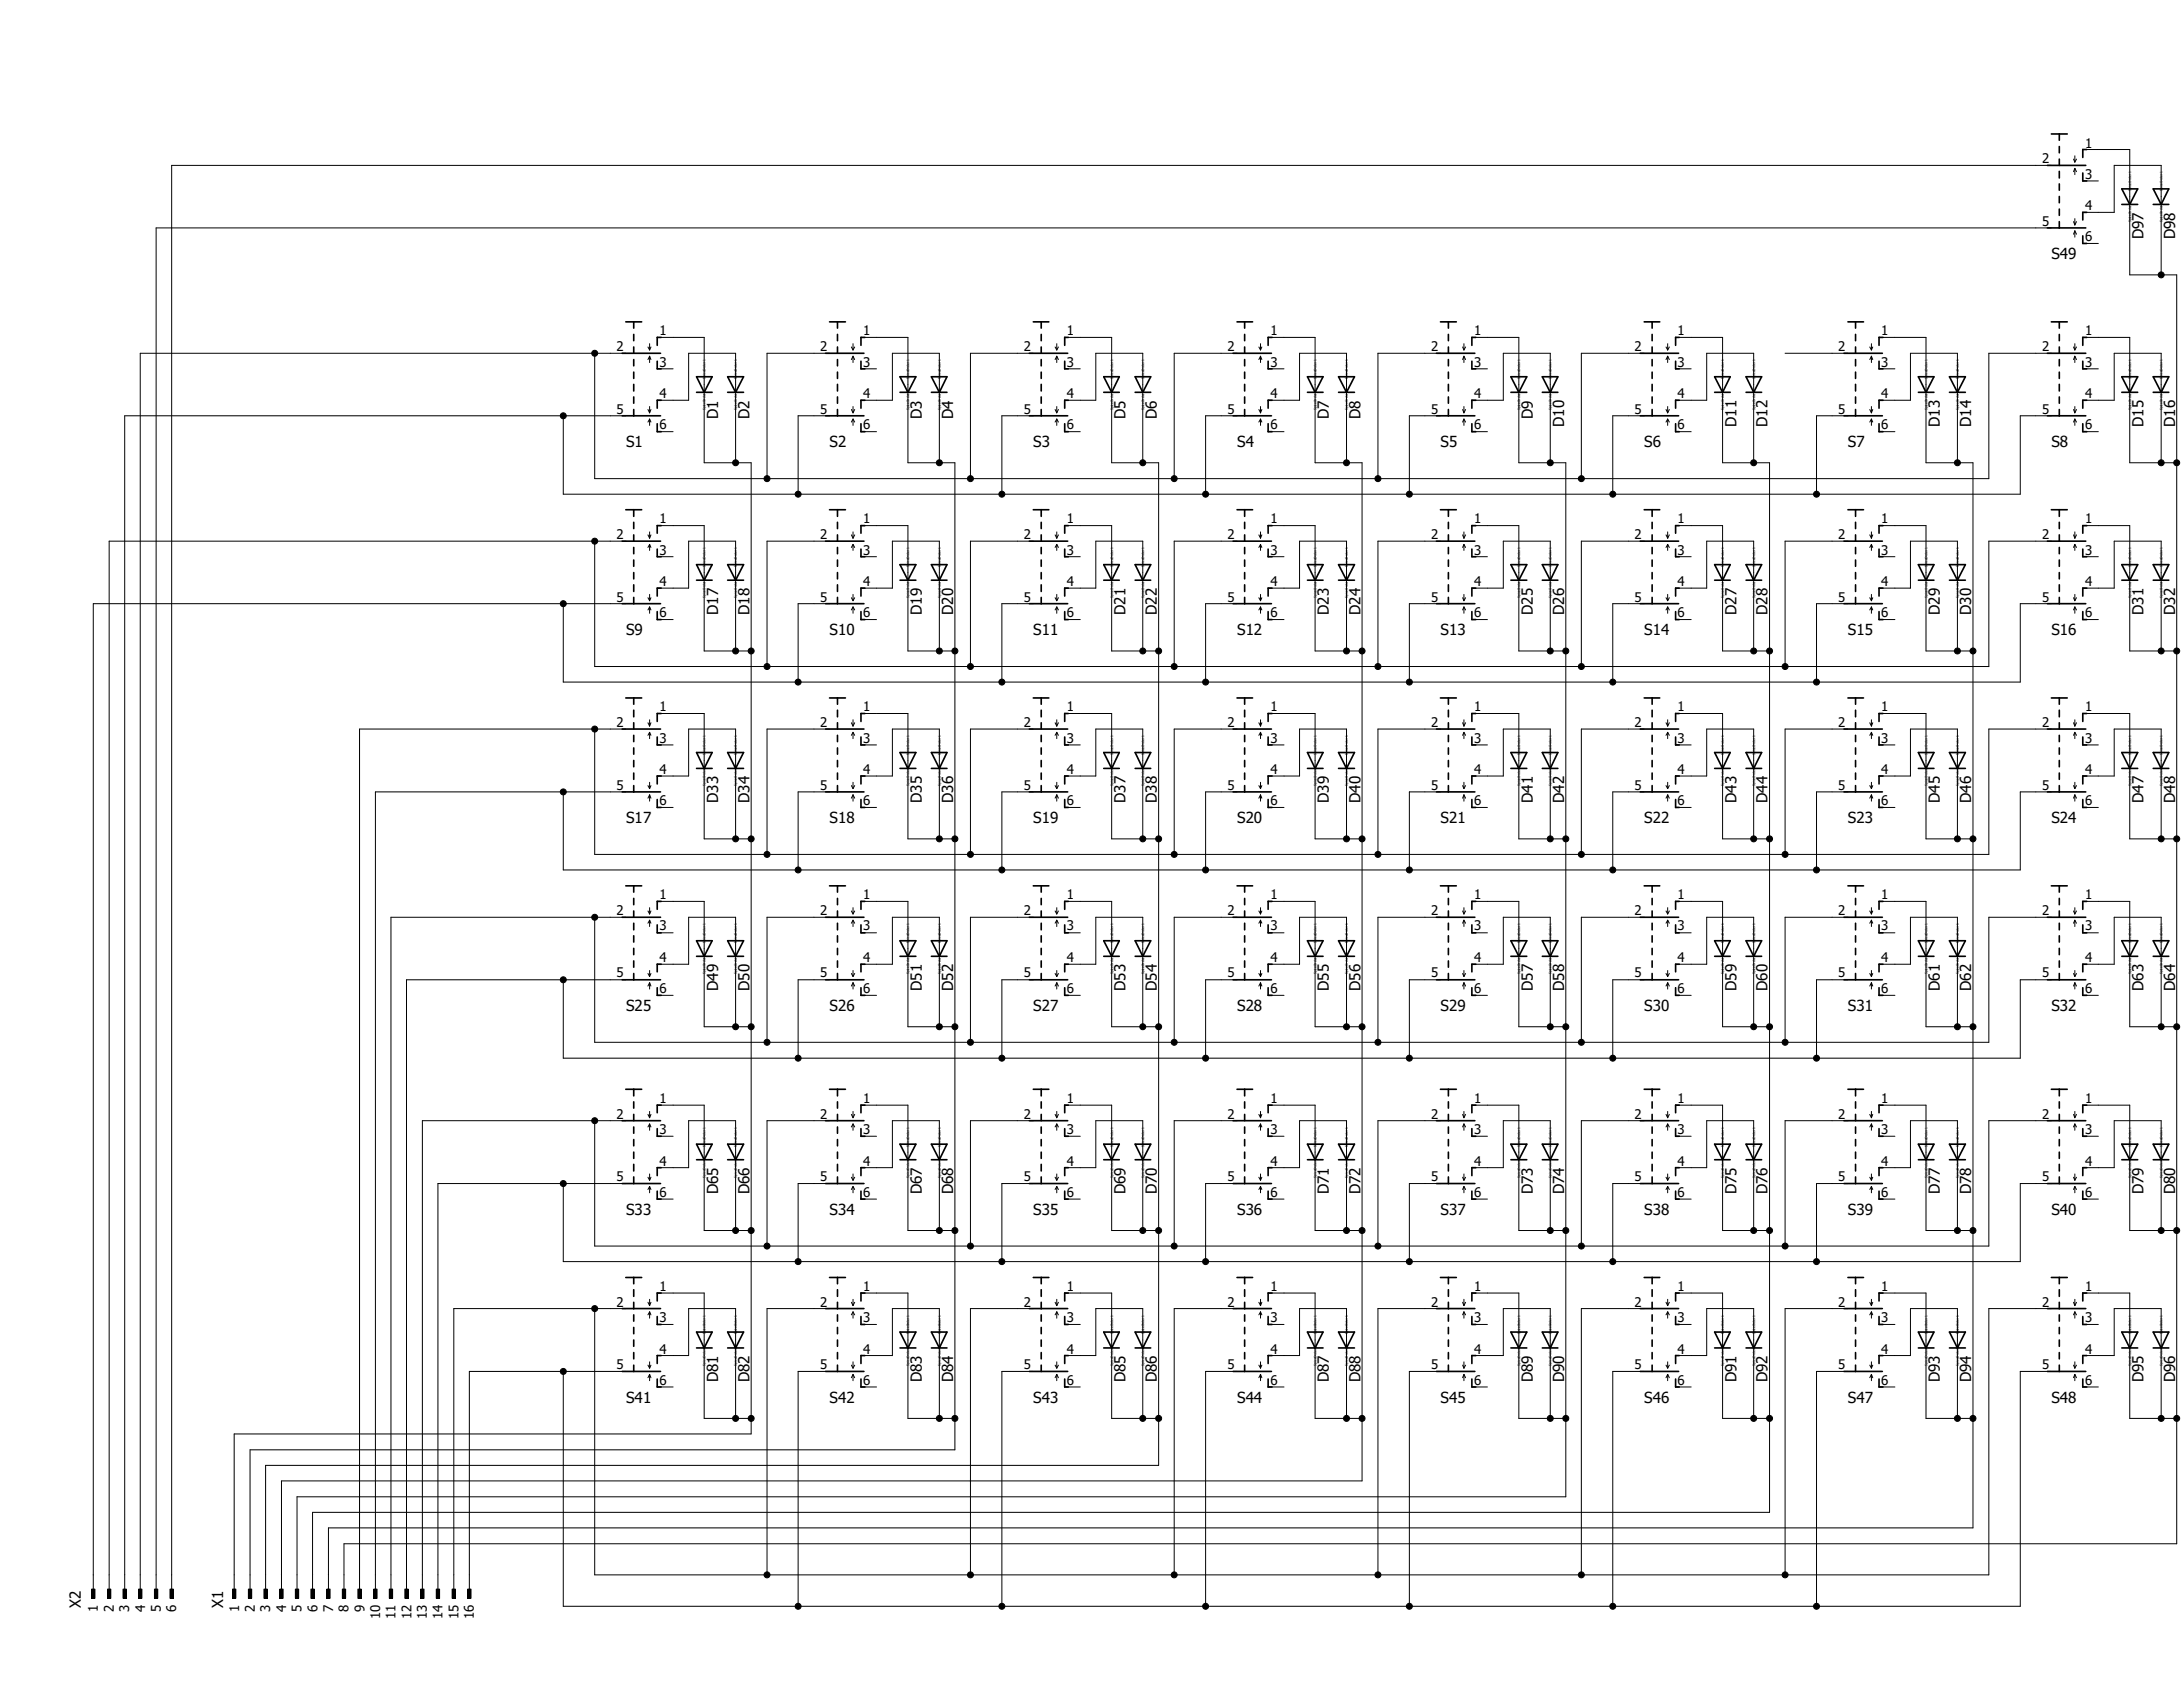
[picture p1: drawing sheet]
<svg xmlns="http://www.w3.org/2000/svg" width="279mm" height="216mm" viewBox="0 0 279 216" stroke-linecap="round" stroke-linejoin="round" font-family="sans-serif">
<defs><g id="words">
<g font-size="1.9">
<text x="262.6" y="33.2">S49</text>
<text x="274.4" y="30.6" transform="rotate(-90 274.4 30.6)">D97</text>
<text x="278.4" y="30.6" transform="rotate(-90 278.4 30.6)">D98</text>
<text x="91.9" y="53.6" transform="rotate(-90 91.9 53.6)">D1</text>
<text x="95.9" y="53.6" transform="rotate(-90 95.9 53.6)">D2</text>
<text x="118" y="53.6" transform="rotate(-90 118 53.6)">D3</text>
<text x="122" y="53.6" transform="rotate(-90 122 53.6)">D4</text>
<text x="144.1" y="53.6" transform="rotate(-90 144.1 53.6)">D5</text>
<text x="148" y="53.6" transform="rotate(-90 148 53.6)">D6</text>
<text x="170.1" y="53.6" transform="rotate(-90 170.1 53.6)">D7</text>
<text x="174.1" y="53.6" transform="rotate(-90 174.1 53.6)">D8</text>
<text x="196.2" y="53.6" transform="rotate(-90 196.2 53.6)">D9</text>
<text x="80.1" y="57.2">S1</text>
<text x="106.2" y="57.2">S2</text>
<text x="132.3" y="57.2">S3</text>
<text x="158.3" y="57.2">S4</text>
<text x="184.4" y="57.2">S5</text>
<text x="200.2" y="54.7" transform="rotate(-90 200.2 54.7)">D10</text>
<text x="210.4" y="57.2">S6</text>
<text x="222.3" y="54.7" transform="rotate(-90 222.3 54.7)">D11</text>
<text x="226.2" y="54.7" transform="rotate(-90 226.2 54.7)">D12</text>
<text x="236.5" y="57.2">S7</text>
<text x="248.3" y="54.7" transform="rotate(-90 248.3 54.7)">D13</text>
<text x="252.3" y="54.7" transform="rotate(-90 252.3 54.7)">D14</text>
<text x="262.6" y="57.2">S8</text>
<text x="274.4" y="54.7" transform="rotate(-90 274.4 54.7)">D15</text>
<text x="278.4" y="54.7" transform="rotate(-90 278.4 54.7)">D16</text>
<text x="80.1" y="81.3">S9</text>
<text x="91.9" y="78.7" transform="rotate(-90 91.9 78.7)">D17</text>
<text x="95.9" y="78.7" transform="rotate(-90 95.9 78.7)">D18</text>
<text x="106.2" y="81.3">S10</text>
<text x="118" y="78.7" transform="rotate(-90 118 78.7)">D19</text>
<text x="122" y="78.7" transform="rotate(-90 122 78.7)">D20</text>
<text x="132.3" y="81.3">S11</text>
<text x="144.1" y="78.7" transform="rotate(-90 144.1 78.7)">D21</text>
<text x="148" y="78.7" transform="rotate(-90 148 78.7)">D22</text>
<text x="158.3" y="81.3">S12</text>
<text x="170.1" y="78.7" transform="rotate(-90 170.1 78.7)">D23</text>
<text x="174.1" y="78.7" transform="rotate(-90 174.1 78.7)">D24</text>
<text x="184.4" y="81.3">S13</text>
<text x="196.2" y="78.7" transform="rotate(-90 196.2 78.7)">D25</text>
<text x="200.2" y="78.7" transform="rotate(-90 200.2 78.7)">D26</text>
<text x="210.4" y="81.3">S14</text>
<text x="222.3" y="78.7" transform="rotate(-90 222.3 78.7)">D27</text>
<text x="226.2" y="78.7" transform="rotate(-90 226.2 78.7)">D28</text>
<text x="236.5" y="81.3">S15</text>
<text x="248.3" y="78.7" transform="rotate(-90 248.3 78.7)">D29</text>
<text x="252.3" y="78.7" transform="rotate(-90 252.3 78.7)">D30</text>
<text x="262.6" y="81.3">S16</text>
<text x="274.4" y="78.7" transform="rotate(-90 274.4 78.7)">D31</text>
<text x="278.4" y="78.7" transform="rotate(-90 278.4 78.7)">D32</text>
<text x="80.1" y="105.3">S17</text>
<text x="91.9" y="102.7" transform="rotate(-90 91.9 102.7)">D33</text>
<text x="95.9" y="102.7" transform="rotate(-90 95.9 102.7)">D34</text>
<text x="106.2" y="105.3">S18</text>
<text x="118" y="102.7" transform="rotate(-90 118 102.7)">D35</text>
<text x="122" y="102.7" transform="rotate(-90 122 102.7)">D36</text>
<text x="132.3" y="105.3">S19</text>
<text x="144.1" y="102.7" transform="rotate(-90 144.1 102.7)">D37</text>
<text x="148" y="102.7" transform="rotate(-90 148 102.7)">D38</text>
<text x="158.3" y="105.3">S20</text>
<text x="170.1" y="102.7" transform="rotate(-90 170.1 102.7)">D39</text>
<text x="174.1" y="102.7" transform="rotate(-90 174.1 102.7)">D40</text>
<text x="184.4" y="105.3">S21</text>
<text x="196.2" y="102.7" transform="rotate(-90 196.2 102.7)">D41</text>
<text x="200.2" y="102.7" transform="rotate(-90 200.2 102.7)">D42</text>
<text x="210.4" y="105.3">S22</text>
<text x="222.3" y="102.7" transform="rotate(-90 222.3 102.7)">D43</text>
<text x="226.2" y="102.7" transform="rotate(-90 226.2 102.7)">D44</text>
<text x="236.5" y="105.3">S23</text>
<text x="248.3" y="102.7" transform="rotate(-90 248.3 102.7)">D45</text>
<text x="252.3" y="102.7" transform="rotate(-90 252.3 102.7)">D46</text>
<text x="262.6" y="105.3">S24</text>
<text x="274.4" y="102.7" transform="rotate(-90 274.4 102.7)">D47</text>
<text x="278.4" y="102.7" transform="rotate(-90 278.4 102.7)">D48</text>
<text x="80.1" y="129.4">S25</text>
<text x="91.9" y="126.8" transform="rotate(-90 91.9 126.8)">D49</text>
<text x="95.9" y="126.8" transform="rotate(-90 95.9 126.8)">D50</text>
<text x="106.2" y="129.4">S26</text>
<text x="118" y="126.8" transform="rotate(-90 118 126.8)">D51</text>
<text x="122" y="126.8" transform="rotate(-90 122 126.8)">D52</text>
<text x="132.3" y="129.4">S27</text>
<text x="144.1" y="126.8" transform="rotate(-90 144.1 126.8)">D53</text>
<text x="148" y="126.8" transform="rotate(-90 148 126.8)">D54</text>
<text x="158.3" y="129.4">S28</text>
<text x="170.1" y="126.8" transform="rotate(-90 170.1 126.8)">D55</text>
<text x="174.1" y="126.8" transform="rotate(-90 174.1 126.8)">D56</text>
<text x="184.4" y="129.4">S29</text>
<text x="196.2" y="126.8" transform="rotate(-90 196.2 126.8)">D57</text>
<text x="200.2" y="126.8" transform="rotate(-90 200.2 126.8)">D58</text>
<text x="210.4" y="129.4">S30</text>
<text x="222.3" y="126.8" transform="rotate(-90 222.3 126.8)">D59</text>
<text x="226.2" y="126.8" transform="rotate(-90 226.2 126.8)">D60</text>
<text x="236.5" y="129.4">S31</text>
<text x="248.3" y="126.8" transform="rotate(-90 248.3 126.8)">D61</text>
<text x="252.3" y="126.8" transform="rotate(-90 252.3 126.8)">D62</text>
<text x="262.6" y="129.4">S32</text>
<text x="274.4" y="126.8" transform="rotate(-90 274.4 126.8)">D63</text>
<text x="278.4" y="126.8" transform="rotate(-90 278.4 126.8)">D64</text>
<text x="80.1" y="155.4">S33</text>
<text x="91.9" y="152.9" transform="rotate(-90 91.9 152.9)">D65</text>
<text x="95.9" y="152.9" transform="rotate(-90 95.9 152.9)">D66</text>
<text x="106.2" y="155.4">S34</text>
<text x="118" y="152.9" transform="rotate(-90 118 152.9)">D67</text>
<text x="122" y="152.9" transform="rotate(-90 122 152.9)">D68</text>
<text x="132.3" y="155.4">S35</text>
<text x="144.1" y="152.9" transform="rotate(-90 144.1 152.9)">D69</text>
<text x="148" y="152.9" transform="rotate(-90 148 152.9)">D70</text>
<text x="158.3" y="155.4">S36</text>
<text x="170.1" y="152.9" transform="rotate(-90 170.1 152.9)">D71</text>
<text x="174.1" y="152.9" transform="rotate(-90 174.1 152.9)">D72</text>
<text x="184.4" y="155.4">S37</text>
<text x="196.2" y="152.9" transform="rotate(-90 196.2 152.9)">D73</text>
<text x="200.2" y="152.9" transform="rotate(-90 200.2 152.9)">D74</text>
<text x="210.4" y="155.4">S38</text>
<text x="222.3" y="152.9" transform="rotate(-90 222.3 152.9)">D75</text>
<text x="226.2" y="152.9" transform="rotate(-90 226.2 152.9)">D76</text>
<text x="236.5" y="155.4">S39</text>
<text x="248.3" y="152.9" transform="rotate(-90 248.3 152.9)">D77</text>
<text x="252.3" y="152.9" transform="rotate(-90 252.3 152.9)">D78</text>
<text x="262.6" y="155.4">S40</text>
<text x="274.4" y="152.9" transform="rotate(-90 274.4 152.9)">D79</text>
<text x="278.4" y="152.9" transform="rotate(-90 278.4 152.9)">D80</text>
<text x="80.1" y="179.5">S41</text>
<text x="91.9" y="176.9" transform="rotate(-90 91.9 176.9)">D81</text>
<text x="95.9" y="176.9" transform="rotate(-90 95.9 176.9)">D82</text>
<text x="106.2" y="179.5">S42</text>
<text x="118" y="176.9" transform="rotate(-90 118 176.9)">D83</text>
<text x="122" y="176.9" transform="rotate(-90 122 176.9)">D84</text>
<text x="132.3" y="179.5">S43</text>
<text x="144.1" y="176.9" transform="rotate(-90 144.1 176.9)">D85</text>
<text x="148" y="176.9" transform="rotate(-90 148 176.9)">D86</text>
<text x="158.3" y="179.5">S44</text>
<text x="170.1" y="176.9" transform="rotate(-90 170.1 176.9)">D87</text>
<text x="174.1" y="176.9" transform="rotate(-90 174.1 176.9)">D88</text>
<text x="184.4" y="179.5">S45</text>
<text x="196.2" y="176.9" transform="rotate(-90 196.2 176.9)">D89</text>
<text x="200.2" y="176.9" transform="rotate(-90 200.2 176.9)">D90</text>
<text x="210.4" y="179.5">S46</text>
<text x="222.3" y="176.9" transform="rotate(-90 222.3 176.9)">D91</text>
<text x="226.2" y="176.9" transform="rotate(-90 226.2 176.9)">D92</text>
<text x="236.5" y="179.5">S47</text>
<text x="248.3" y="176.9" transform="rotate(-90 248.3 176.9)">D93</text>
<text x="252.3" y="176.9" transform="rotate(-90 252.3 176.9)">D94</text>
<text x="262.6" y="179.5">S48</text>
<text x="274.4" y="176.9" transform="rotate(-90 274.4 176.9)">D95</text>
<text x="278.4" y="176.9" transform="rotate(-90 278.4 176.9)">D96</text>
<text x="10.3" y="205.8" transform="rotate(-90 10.3 205.8)">X2</text>
<text x="28.6" y="205.8" transform="rotate(-90 28.6 205.8)">X1</text>
</g>
<g font-size="1.7">
<text x="261.4" y="20.9">2</text>
<text x="266.9" y="22.9">3</text>
<text x="266.9" y="18.9">1</text>
<text x="261.4" y="28.9">5</text>
<text x="266.9" y="26.9">4</text>
<text x="266.9" y="30.9">6</text>
<text x="78.9" y="44.9">2</text>
<text x="84.4" y="46.9">3</text>
<text x="84.4" y="42.9">1</text>
<text x="105" y="44.9">2</text>
<text x="110.5" y="46.9">3</text>
<text x="110.5" y="42.9">1</text>
<text x="131" y="44.9">2</text>
<text x="136.5" y="46.9">3</text>
<text x="136.5" y="42.9">1</text>
<text x="157.1" y="44.9">2</text>
<text x="162.6" y="46.9">3</text>
<text x="162.6" y="42.9">1</text>
<text x="183.2" y="44.9">2</text>
<text x="188.7" y="46.9">3</text>
<text x="188.7" y="42.9">1</text>
<text x="209.2" y="44.9">2</text>
<text x="214.7" y="46.9">3</text>
<text x="214.7" y="42.9">1</text>
<text x="235.3" y="44.9">2</text>
<text x="240.8" y="46.9">3</text>
<text x="240.8" y="42.9">1</text>
<text x="261.4" y="44.9">2</text>
<text x="266.9" y="46.9">3</text>
<text x="266.9" y="42.9">1</text>
<text x="78.9" y="53">5</text>
<text x="84.4" y="50.9">4</text>
<text x="105" y="53">5</text>
<text x="110.5" y="50.9">4</text>
<text x="131" y="53">5</text>
<text x="136.5" y="50.9">4</text>
<text x="157.1" y="53">5</text>
<text x="162.6" y="50.9">4</text>
<text x="183.2" y="53">5</text>
<text x="188.7" y="50.9">4</text>
<text x="209.2" y="53">5</text>
<text x="214.7" y="50.9">4</text>
<text x="235.3" y="53">5</text>
<text x="240.8" y="50.9">4</text>
<text x="261.4" y="53">5</text>
<text x="266.9" y="50.9">4</text>
<text x="84.4" y="54.9">6</text>
<text x="110.5" y="54.9">6</text>
<text x="136.5" y="54.9">6</text>
<text x="162.6" y="54.9">6</text>
<text x="188.7" y="54.9">6</text>
<text x="214.7" y="54.9">6</text>
<text x="240.8" y="54.9">6</text>
<text x="266.9" y="54.9">6</text>
<text x="78.9" y="69">2</text>
<text x="84.4" y="71">3</text>
<text x="84.4" y="67">1</text>
<text x="105" y="69">2</text>
<text x="110.5" y="71">3</text>
<text x="110.5" y="67">1</text>
<text x="131" y="69">2</text>
<text x="136.5" y="71">3</text>
<text x="136.5" y="67">1</text>
<text x="157.1" y="69">2</text>
<text x="162.6" y="71">3</text>
<text x="162.6" y="67">1</text>
<text x="183.2" y="69">2</text>
<text x="188.7" y="71">3</text>
<text x="188.7" y="67">1</text>
<text x="209.2" y="69">2</text>
<text x="214.7" y="71">3</text>
<text x="214.7" y="67">1</text>
<text x="235.3" y="69">2</text>
<text x="240.8" y="71">3</text>
<text x="240.8" y="67">1</text>
<text x="261.4" y="69">2</text>
<text x="266.9" y="71">3</text>
<text x="266.9" y="67">1</text>
<text x="78.9" y="77">5</text>
<text x="84.4" y="75">4</text>
<text x="105" y="77">5</text>
<text x="110.5" y="75">4</text>
<text x="131" y="77">5</text>
<text x="136.5" y="75">4</text>
<text x="157.1" y="77">5</text>
<text x="162.6" y="75">4</text>
<text x="183.2" y="77">5</text>
<text x="188.7" y="75">4</text>
<text x="209.2" y="77">5</text>
<text x="214.7" y="75">4</text>
<text x="235.3" y="77">5</text>
<text x="240.8" y="75">4</text>
<text x="261.4" y="77">5</text>
<text x="266.9" y="75">4</text>
<text x="84.4" y="79">6</text>
<text x="110.5" y="79">6</text>
<text x="136.5" y="79">6</text>
<text x="162.6" y="79">6</text>
<text x="188.7" y="79">6</text>
<text x="214.7" y="79">6</text>
<text x="240.8" y="79">6</text>
<text x="266.9" y="79">6</text>
<text x="78.9" y="93">2</text>
<text x="84.4" y="95">3</text>
<text x="84.4" y="91">1</text>
<text x="105" y="93">2</text>
<text x="110.5" y="95">3</text>
<text x="110.5" y="91">1</text>
<text x="131" y="93">2</text>
<text x="136.5" y="95">3</text>
<text x="136.5" y="91">1</text>
<text x="157.1" y="93">2</text>
<text x="162.6" y="95">3</text>
<text x="162.6" y="91">1</text>
<text x="183.2" y="93">2</text>
<text x="188.7" y="95">3</text>
<text x="188.7" y="91">1</text>
<text x="209.2" y="93">2</text>
<text x="214.7" y="95">3</text>
<text x="214.7" y="91">1</text>
<text x="235.3" y="93">2</text>
<text x="240.8" y="95">3</text>
<text x="240.8" y="91">1</text>
<text x="261.4" y="93">2</text>
<text x="266.9" y="95">3</text>
<text x="266.9" y="91">1</text>
<text x="78.9" y="101">5</text>
<text x="84.4" y="99.1">4</text>
<text x="105" y="101">5</text>
<text x="110.5" y="99.1">4</text>
<text x="131" y="101">5</text>
<text x="136.5" y="99.1">4</text>
<text x="157.1" y="101">5</text>
<text x="162.6" y="99.1">4</text>
<text x="183.2" y="101">5</text>
<text x="188.7" y="99.1">4</text>
<text x="209.2" y="101">5</text>
<text x="214.7" y="99.1">4</text>
<text x="235.3" y="101">5</text>
<text x="240.8" y="99.1">4</text>
<text x="261.4" y="101">5</text>
<text x="266.9" y="99.1">4</text>
<text x="84.4" y="103">6</text>
<text x="110.5" y="103">6</text>
<text x="136.5" y="103">6</text>
<text x="162.6" y="103">6</text>
<text x="188.7" y="103">6</text>
<text x="214.7" y="103">6</text>
<text x="240.8" y="103">6</text>
<text x="266.9" y="103">6</text>
<text x="78.9" y="117.1">2</text>
<text x="84.4" y="119.1">3</text>
<text x="84.4" y="115.1">1</text>
<text x="105" y="117.1">2</text>
<text x="110.5" y="119.1">3</text>
<text x="110.5" y="115.1">1</text>
<text x="131" y="117.1">2</text>
<text x="136.5" y="119.1">3</text>
<text x="136.5" y="115.1">1</text>
<text x="157.1" y="117.1">2</text>
<text x="162.6" y="119.1">3</text>
<text x="162.6" y="115.1">1</text>
<text x="183.2" y="117.1">2</text>
<text x="188.7" y="119.1">3</text>
<text x="188.7" y="115.1">1</text>
<text x="209.2" y="117.1">2</text>
<text x="214.7" y="119.1">3</text>
<text x="214.7" y="115.1">1</text>
<text x="235.3" y="117.1">2</text>
<text x="240.8" y="119.1">3</text>
<text x="240.8" y="115.1">1</text>
<text x="261.4" y="117.1">2</text>
<text x="266.9" y="119.1">3</text>
<text x="266.9" y="115.1">1</text>
<text x="78.9" y="125.1">5</text>
<text x="84.4" y="123.1">4</text>
<text x="105" y="125.1">5</text>
<text x="110.5" y="123.1">4</text>
<text x="131" y="125.1">5</text>
<text x="136.5" y="123.1">4</text>
<text x="157.1" y="125.1">5</text>
<text x="162.6" y="123.1">4</text>
<text x="183.2" y="125.1">5</text>
<text x="188.7" y="123.1">4</text>
<text x="209.2" y="125.1">5</text>
<text x="214.7" y="123.1">4</text>
<text x="235.3" y="125.1">5</text>
<text x="240.8" y="123.1">4</text>
<text x="261.4" y="125.1">5</text>
<text x="266.9" y="123.1">4</text>
<text x="84.4" y="127.1">6</text>
<text x="110.5" y="127.1">6</text>
<text x="136.5" y="127.1">6</text>
<text x="162.6" y="127.1">6</text>
<text x="188.7" y="127.1">6</text>
<text x="214.7" y="127.1">6</text>
<text x="240.8" y="127.1">6</text>
<text x="266.9" y="127.1">6</text>
<text x="78.9" y="143.2">2</text>
<text x="84.4" y="141.1">1</text>
<text x="105" y="143.2">2</text>
<text x="110.5" y="141.1">1</text>
<text x="131" y="143.2">2</text>
<text x="136.5" y="141.1">1</text>
<text x="157.1" y="143.2">2</text>
<text x="162.6" y="141.1">1</text>
<text x="183.2" y="143.2">2</text>
<text x="188.7" y="141.1">1</text>
<text x="209.2" y="143.2">2</text>
<text x="214.7" y="141.1">1</text>
<text x="235.3" y="143.2">2</text>
<text x="240.8" y="141.1">1</text>
<text x="261.4" y="143.2">2</text>
<text x="266.9" y="141.1">1</text>
<text x="84.4" y="145.2">3</text>
<text x="84.4" y="149.2">4</text>
<text x="110.5" y="145.2">3</text>
<text x="110.5" y="149.2">4</text>
<text x="136.5" y="145.2">3</text>
<text x="136.5" y="149.2">4</text>
<text x="162.6" y="145.2">3</text>
<text x="162.6" y="149.2">4</text>
<text x="188.7" y="145.2">3</text>
<text x="188.7" y="149.2">4</text>
<text x="214.7" y="145.2">3</text>
<text x="214.7" y="149.2">4</text>
<text x="240.8" y="145.2">3</text>
<text x="240.8" y="149.2">4</text>
<text x="266.9" y="145.2">3</text>
<text x="266.9" y="149.2">4</text>
<text x="78.9" y="151.2">5</text>
<text x="84.4" y="153.2">6</text>
<text x="105" y="151.2">5</text>
<text x="110.5" y="153.2">6</text>
<text x="131" y="151.2">5</text>
<text x="136.5" y="153.2">6</text>
<text x="157.1" y="151.2">5</text>
<text x="162.6" y="153.2">6</text>
<text x="183.2" y="151.2">5</text>
<text x="188.7" y="153.2">6</text>
<text x="209.2" y="151.2">5</text>
<text x="214.7" y="153.2">6</text>
<text x="235.3" y="151.2">5</text>
<text x="240.8" y="153.2">6</text>
<text x="261.4" y="151.2">5</text>
<text x="266.9" y="153.2">6</text>
<text x="78.9" y="167.2">2</text>
<text x="84.4" y="165.2">1</text>
<text x="105" y="167.2">2</text>
<text x="110.5" y="165.2">1</text>
<text x="131" y="167.2">2</text>
<text x="136.5" y="165.2">1</text>
<text x="157.1" y="167.2">2</text>
<text x="162.6" y="165.2">1</text>
<text x="183.2" y="167.2">2</text>
<text x="188.7" y="165.2">1</text>
<text x="209.2" y="167.2">2</text>
<text x="214.7" y="165.2">1</text>
<text x="235.3" y="167.2">2</text>
<text x="240.8" y="165.2">1</text>
<text x="261.4" y="167.2">2</text>
<text x="266.9" y="165.2">1</text>
<text x="84.4" y="169.2">3</text>
<text x="84.4" y="173.2">4</text>
<text x="110.5" y="169.2">3</text>
<text x="110.5" y="173.2">4</text>
<text x="136.5" y="169.2">3</text>
<text x="136.5" y="173.2">4</text>
<text x="162.6" y="169.2">3</text>
<text x="162.6" y="173.2">4</text>
<text x="188.7" y="169.2">3</text>
<text x="188.7" y="173.2">4</text>
<text x="214.7" y="169.2">3</text>
<text x="214.7" y="173.2">4</text>
<text x="240.8" y="169.2">3</text>
<text x="240.8" y="173.2">4</text>
<text x="266.9" y="169.2">3</text>
<text x="266.9" y="173.2">4</text>
<text x="78.9" y="175.2">5</text>
<text x="84.4" y="177.2">6</text>
<text x="105" y="175.2">5</text>
<text x="110.5" y="177.2">6</text>
<text x="131" y="175.2">5</text>
<text x="136.5" y="177.2">6</text>
<text x="157.1" y="175.2">5</text>
<text x="162.6" y="177.2">6</text>
<text x="183.2" y="175.2">5</text>
<text x="188.7" y="177.2">6</text>
<text x="209.2" y="175.2">5</text>
<text x="214.7" y="177.2">6</text>
<text x="235.3" y="175.2">5</text>
<text x="240.8" y="177.2">6</text>
<text x="261.4" y="175.2">5</text>
<text x="266.9" y="177.2">6</text>
<text x="12.5" y="206.3" transform="rotate(-90 12.5 206.3)">1</text>
<text x="14.6" y="206.3" transform="rotate(-90 14.6 206.3)">2</text>
<text x="16.6" y="206.3" transform="rotate(-90 16.6 206.3)">3</text>
<text x="18.6" y="206.3" transform="rotate(-90 18.6 206.3)">4</text>
<text x="20.6" y="206.3" transform="rotate(-90 20.6 206.3)">5</text>
<text x="22.6" y="206.3" transform="rotate(-90 22.6 206.3)">6</text>
<text x="30.6" y="206.3" transform="rotate(-90 30.6 206.3)">1</text>
<text x="32.6" y="206.3" transform="rotate(-90 32.6 206.3)">2</text>
<text x="34.6" y="206.3" transform="rotate(-90 34.6 206.3)">3</text>
<text x="36.6" y="206.3" transform="rotate(-90 36.6 206.3)">4</text>
<text x="38.6" y="206.3" transform="rotate(-90 38.6 206.3)">5</text>
<text x="40.6" y="206.3" transform="rotate(-90 40.6 206.3)">6</text>
<text x="42.6" y="206.3" transform="rotate(-90 42.6 206.3)">7</text>
<text x="44.6" y="206.3" transform="rotate(-90 44.6 206.3)">8</text>
<text x="46.7" y="206.3" transform="rotate(-90 46.7 206.3)">9</text>
<text x="48.6" y="207.3" transform="rotate(-90 48.6 207.3)">10</text>
<text x="50.6" y="207.3" transform="rotate(-90 50.6 207.3)">11</text>
<text x="52.7" y="207.3" transform="rotate(-90 52.7 207.3)">12</text>
<text x="54.7" y="207.3" transform="rotate(-90 54.7 207.3)">13</text>
<text x="56.6" y="207.3" transform="rotate(-90 56.6 207.3)">14</text>
<text x="58.7" y="207.3" transform="rotate(-90 58.7 207.3)">15</text>
<text x="60.7" y="207.3" transform="rotate(-90 60.7 207.3)">16</text>
</g>
<g font-size=".4">
<text x="272.8" y="28.4" transform="rotate(-90 272.8 28.4)">SpiceOrder 2</text>
<text x="272.8" y="24.4" transform="rotate(-90 272.8 24.4)">SpiceOrder 1</text>
<text x="276.8" y="28.4" transform="rotate(-90 276.8 28.4)">SpiceOrder 2</text>
<text x="276.8" y="24.4" transform="rotate(-90 276.8 24.4)">SpiceOrder 1</text>
<text x="90.3" y="52.5" transform="rotate(-90 90.3 52.5)">SpiceOrder 2</text>
<text x="90.3" y="48.5" transform="rotate(-90 90.3 48.5)">SpiceOrder 1</text>
<text x="94.3" y="52.5" transform="rotate(-90 94.3 52.5)">SpiceOrder 2</text>
<text x="94.3" y="48.5" transform="rotate(-90 94.3 48.5)">SpiceOrder 1</text>
<text x="116.4" y="52.5" transform="rotate(-90 116.4 52.5)">SpiceOrder 2</text>
<text x="116.4" y="48.5" transform="rotate(-90 116.4 48.5)">SpiceOrder 1</text>
<text x="120.4" y="52.5" transform="rotate(-90 120.4 52.5)">SpiceOrder 2</text>
<text x="120.4" y="48.5" transform="rotate(-90 120.4 48.5)">SpiceOrder 1</text>
<text x="142.5" y="52.5" transform="rotate(-90 142.5 52.5)">SpiceOrder 2</text>
<text x="142.5" y="48.5" transform="rotate(-90 142.5 48.5)">SpiceOrder 1</text>
<text x="146.4" y="52.5" transform="rotate(-90 146.4 52.5)">SpiceOrder 2</text>
<text x="146.4" y="48.5" transform="rotate(-90 146.4 48.5)">SpiceOrder 1</text>
<text x="168.5" y="52.5" transform="rotate(-90 168.5 52.5)">SpiceOrder 2</text>
<text x="168.5" y="48.5" transform="rotate(-90 168.5 48.5)">SpiceOrder 1</text>
<text x="172.5" y="52.5" transform="rotate(-90 172.5 52.5)">SpiceOrder 2</text>
<text x="172.5" y="48.5" transform="rotate(-90 172.5 48.5)">SpiceOrder 1</text>
<text x="194.6" y="52.5" transform="rotate(-90 194.6 52.5)">SpiceOrder 2</text>
<text x="194.6" y="48.5" transform="rotate(-90 194.6 48.5)">SpiceOrder 1</text>
<text x="198.6" y="52.5" transform="rotate(-90 198.6 52.5)">SpiceOrder 2</text>
<text x="198.6" y="48.5" transform="rotate(-90 198.6 48.5)">SpiceOrder 1</text>
<text x="220.7" y="52.5" transform="rotate(-90 220.7 52.5)">SpiceOrder 2</text>
<text x="220.7" y="48.5" transform="rotate(-90 220.7 48.5)">SpiceOrder 1</text>
<text x="224.6" y="52.5" transform="rotate(-90 224.6 52.5)">SpiceOrder 2</text>
<text x="224.6" y="48.5" transform="rotate(-90 224.6 48.5)">SpiceOrder 1</text>
<text x="246.7" y="52.5" transform="rotate(-90 246.7 52.5)">SpiceOrder 2</text>
<text x="246.7" y="48.5" transform="rotate(-90 246.7 48.5)">SpiceOrder 1</text>
<text x="250.7" y="52.5" transform="rotate(-90 250.7 52.5)">SpiceOrder 2</text>
<text x="250.7" y="48.5" transform="rotate(-90 250.7 48.5)">SpiceOrder 1</text>
<text x="272.8" y="52.5" transform="rotate(-90 272.8 52.5)">SpiceOrder 2</text>
<text x="272.8" y="48.5" transform="rotate(-90 272.8 48.5)">SpiceOrder 1</text>
<text x="276.8" y="52.5" transform="rotate(-90 276.8 52.5)">SpiceOrder 2</text>
<text x="276.8" y="48.5" transform="rotate(-90 276.8 48.5)">SpiceOrder 1</text>
<text x="90.3" y="76.5" transform="rotate(-90 90.3 76.5)">SpiceOrder 2</text>
<text x="90.3" y="72.5" transform="rotate(-90 90.3 72.5)">SpiceOrder 1</text>
<text x="94.3" y="76.5" transform="rotate(-90 94.3 76.5)">SpiceOrder 2</text>
<text x="94.3" y="72.5" transform="rotate(-90 94.3 72.5)">SpiceOrder 1</text>
<text x="116.4" y="76.5" transform="rotate(-90 116.4 76.5)">SpiceOrder 2</text>
<text x="116.4" y="72.5" transform="rotate(-90 116.4 72.5)">SpiceOrder 1</text>
<text x="120.4" y="76.5" transform="rotate(-90 120.4 76.5)">SpiceOrder 2</text>
<text x="120.4" y="72.5" transform="rotate(-90 120.4 72.5)">SpiceOrder 1</text>
<text x="142.5" y="76.5" transform="rotate(-90 142.5 76.5)">SpiceOrder 2</text>
<text x="142.5" y="72.5" transform="rotate(-90 142.5 72.5)">SpiceOrder 1</text>
<text x="146.4" y="76.5" transform="rotate(-90 146.4 76.5)">SpiceOrder 2</text>
<text x="146.4" y="72.5" transform="rotate(-90 146.4 72.5)">SpiceOrder 1</text>
<text x="168.5" y="76.5" transform="rotate(-90 168.5 76.5)">SpiceOrder 2</text>
<text x="168.5" y="72.5" transform="rotate(-90 168.5 72.5)">SpiceOrder 1</text>
<text x="172.5" y="76.5" transform="rotate(-90 172.5 76.5)">SpiceOrder 2</text>
<text x="172.5" y="72.5" transform="rotate(-90 172.5 72.5)">SpiceOrder 1</text>
<text x="194.6" y="76.5" transform="rotate(-90 194.6 76.5)">SpiceOrder 2</text>
<text x="194.6" y="72.5" transform="rotate(-90 194.6 72.5)">SpiceOrder 1</text>
<text x="198.6" y="76.5" transform="rotate(-90 198.6 76.5)">SpiceOrder 2</text>
<text x="198.6" y="72.5" transform="rotate(-90 198.6 72.5)">SpiceOrder 1</text>
<text x="220.7" y="76.5" transform="rotate(-90 220.7 76.5)">SpiceOrder 2</text>
<text x="220.7" y="72.5" transform="rotate(-90 220.7 72.5)">SpiceOrder 1</text>
<text x="224.6" y="76.5" transform="rotate(-90 224.6 76.5)">SpiceOrder 2</text>
<text x="224.6" y="72.5" transform="rotate(-90 224.6 72.5)">SpiceOrder 1</text>
<text x="246.7" y="76.5" transform="rotate(-90 246.7 76.5)">SpiceOrder 2</text>
<text x="246.7" y="72.5" transform="rotate(-90 246.7 72.5)">SpiceOrder 1</text>
<text x="250.7" y="76.5" transform="rotate(-90 250.7 76.5)">SpiceOrder 2</text>
<text x="250.7" y="72.5" transform="rotate(-90 250.7 72.5)">SpiceOrder 1</text>
<text x="272.8" y="76.5" transform="rotate(-90 272.8 76.5)">SpiceOrder 2</text>
<text x="272.8" y="72.5" transform="rotate(-90 272.8 72.5)">SpiceOrder 1</text>
<text x="276.8" y="76.5" transform="rotate(-90 276.8 76.5)">SpiceOrder 2</text>
<text x="276.8" y="72.5" transform="rotate(-90 276.8 72.5)">SpiceOrder 1</text>
<text x="90.3" y="100.6" transform="rotate(-90 90.3 100.6)">SpiceOrder 2</text>
<text x="90.3" y="96.6" transform="rotate(-90 90.3 96.6)">SpiceOrder 1</text>
<text x="94.3" y="100.6" transform="rotate(-90 94.3 100.6)">SpiceOrder 2</text>
<text x="94.3" y="96.6" transform="rotate(-90 94.3 96.6)">SpiceOrder 1</text>
<text x="116.4" y="100.6" transform="rotate(-90 116.4 100.6)">SpiceOrder 2</text>
<text x="116.4" y="96.6" transform="rotate(-90 116.4 96.6)">SpiceOrder 1</text>
<text x="120.4" y="100.6" transform="rotate(-90 120.4 100.6)">SpiceOrder 2</text>
<text x="120.4" y="96.6" transform="rotate(-90 120.4 96.6)">SpiceOrder 1</text>
<text x="142.5" y="100.6" transform="rotate(-90 142.5 100.6)">SpiceOrder 2</text>
<text x="142.5" y="96.6" transform="rotate(-90 142.5 96.6)">SpiceOrder 1</text>
<text x="146.4" y="100.6" transform="rotate(-90 146.4 100.6)">SpiceOrder 2</text>
<text x="146.4" y="96.6" transform="rotate(-90 146.4 96.6)">SpiceOrder 1</text>
<text x="168.5" y="100.6" transform="rotate(-90 168.5 100.6)">SpiceOrder 2</text>
<text x="168.5" y="96.6" transform="rotate(-90 168.5 96.6)">SpiceOrder 1</text>
<text x="172.5" y="100.6" transform="rotate(-90 172.5 100.6)">SpiceOrder 2</text>
<text x="172.5" y="96.6" transform="rotate(-90 172.5 96.6)">SpiceOrder 1</text>
<text x="194.6" y="100.6" transform="rotate(-90 194.6 100.6)">SpiceOrder 2</text>
<text x="194.6" y="96.6" transform="rotate(-90 194.6 96.6)">SpiceOrder 1</text>
<text x="198.6" y="100.6" transform="rotate(-90 198.6 100.6)">SpiceOrder 2</text>
<text x="198.6" y="96.6" transform="rotate(-90 198.6 96.6)">SpiceOrder 1</text>
<text x="220.7" y="100.6" transform="rotate(-90 220.7 100.6)">SpiceOrder 2</text>
<text x="220.7" y="96.6" transform="rotate(-90 220.7 96.6)">SpiceOrder 1</text>
<text x="224.6" y="100.6" transform="rotate(-90 224.6 100.6)">SpiceOrder 2</text>
<text x="224.6" y="96.6" transform="rotate(-90 224.6 96.6)">SpiceOrder 1</text>
<text x="246.7" y="100.6" transform="rotate(-90 246.7 100.6)">SpiceOrder 2</text>
<text x="246.7" y="96.6" transform="rotate(-90 246.7 96.6)">SpiceOrder 1</text>
<text x="250.7" y="100.6" transform="rotate(-90 250.7 100.6)">SpiceOrder 2</text>
<text x="250.7" y="96.6" transform="rotate(-90 250.7 96.6)">SpiceOrder 1</text>
<text x="272.8" y="100.6" transform="rotate(-90 272.8 100.6)">SpiceOrder 2</text>
<text x="272.8" y="96.6" transform="rotate(-90 272.8 96.6)">SpiceOrder 1</text>
<text x="276.8" y="100.6" transform="rotate(-90 276.8 100.6)">SpiceOrder 2</text>
<text x="276.8" y="96.6" transform="rotate(-90 276.8 96.6)">SpiceOrder 1</text>
<text x="90.3" y="124.7" transform="rotate(-90 90.3 124.7)">SpiceOrder 2</text>
<text x="90.3" y="120.7" transform="rotate(-90 90.3 120.7)">SpiceOrder 1</text>
<text x="94.3" y="124.7" transform="rotate(-90 94.3 124.7)">SpiceOrder 2</text>
<text x="94.3" y="120.7" transform="rotate(-90 94.3 120.7)">SpiceOrder 1</text>
<text x="116.4" y="124.7" transform="rotate(-90 116.4 124.7)">SpiceOrder 2</text>
<text x="116.4" y="120.7" transform="rotate(-90 116.4 120.7)">SpiceOrder 1</text>
<text x="120.4" y="124.7" transform="rotate(-90 120.4 124.7)">SpiceOrder 2</text>
<text x="120.4" y="120.7" transform="rotate(-90 120.4 120.7)">SpiceOrder 1</text>
<text x="142.5" y="124.7" transform="rotate(-90 142.5 124.7)">SpiceOrder 2</text>
<text x="142.5" y="120.7" transform="rotate(-90 142.5 120.7)">SpiceOrder 1</text>
<text x="146.4" y="124.7" transform="rotate(-90 146.4 124.7)">SpiceOrder 2</text>
<text x="146.4" y="120.7" transform="rotate(-90 146.4 120.7)">SpiceOrder 1</text>
<text x="168.5" y="124.7" transform="rotate(-90 168.5 124.7)">SpiceOrder 2</text>
<text x="168.5" y="120.7" transform="rotate(-90 168.5 120.7)">SpiceOrder 1</text>
<text x="172.5" y="124.7" transform="rotate(-90 172.5 124.7)">SpiceOrder 2</text>
<text x="172.5" y="120.7" transform="rotate(-90 172.5 120.7)">SpiceOrder 1</text>
<text x="194.6" y="124.7" transform="rotate(-90 194.6 124.7)">SpiceOrder 2</text>
<text x="194.6" y="120.7" transform="rotate(-90 194.6 120.7)">SpiceOrder 1</text>
<text x="198.6" y="124.7" transform="rotate(-90 198.6 124.7)">SpiceOrder 2</text>
<text x="198.6" y="120.7" transform="rotate(-90 198.6 120.7)">SpiceOrder 1</text>
<text x="220.7" y="124.7" transform="rotate(-90 220.7 124.7)">SpiceOrder 2</text>
<text x="220.7" y="120.7" transform="rotate(-90 220.7 120.7)">SpiceOrder 1</text>
<text x="224.6" y="124.7" transform="rotate(-90 224.6 124.7)">SpiceOrder 2</text>
<text x="224.6" y="120.7" transform="rotate(-90 224.6 120.7)">SpiceOrder 1</text>
<text x="246.7" y="124.7" transform="rotate(-90 246.7 124.7)">SpiceOrder 2</text>
<text x="246.7" y="120.7" transform="rotate(-90 246.7 120.7)">SpiceOrder 1</text>
<text x="250.7" y="124.7" transform="rotate(-90 250.7 124.7)">SpiceOrder 2</text>
<text x="250.7" y="120.7" transform="rotate(-90 250.7 120.7)">SpiceOrder 1</text>
<text x="272.8" y="124.7" transform="rotate(-90 272.8 124.7)">SpiceOrder 2</text>
<text x="272.8" y="120.7" transform="rotate(-90 272.8 120.7)">SpiceOrder 1</text>
<text x="276.8" y="124.7" transform="rotate(-90 276.8 124.7)">SpiceOrder 2</text>
<text x="276.8" y="120.7" transform="rotate(-90 276.8 120.7)">SpiceOrder 1</text>
<text x="90.3" y="146.7" transform="rotate(-90 90.3 146.7)">SpiceOrder 1</text>
<text x="94.3" y="146.7" transform="rotate(-90 94.3 146.7)">SpiceOrder 1</text>
<text x="116.4" y="146.7" transform="rotate(-90 116.4 146.7)">SpiceOrder 1</text>
<text x="120.4" y="146.7" transform="rotate(-90 120.4 146.7)">SpiceOrder 1</text>
<text x="142.5" y="146.7" transform="rotate(-90 142.5 146.7)">SpiceOrder 1</text>
<text x="146.4" y="146.7" transform="rotate(-90 146.4 146.7)">SpiceOrder 1</text>
<text x="168.5" y="146.7" transform="rotate(-90 168.5 146.7)">SpiceOrder 1</text>
<text x="172.5" y="146.7" transform="rotate(-90 172.5 146.7)">SpiceOrder 1</text>
<text x="194.6" y="146.7" transform="rotate(-90 194.6 146.7)">SpiceOrder 1</text>
<text x="198.6" y="146.7" transform="rotate(-90 198.6 146.7)">SpiceOrder 1</text>
<text x="220.7" y="146.7" transform="rotate(-90 220.7 146.7)">SpiceOrder 1</text>
<text x="224.6" y="146.7" transform="rotate(-90 224.6 146.7)">SpiceOrder 1</text>
<text x="246.7" y="146.7" transform="rotate(-90 246.7 146.7)">SpiceOrder 1</text>
<text x="250.7" y="146.7" transform="rotate(-90 250.7 146.7)">SpiceOrder 1</text>
<text x="272.8" y="146.7" transform="rotate(-90 272.8 146.7)">SpiceOrder 1</text>
<text x="276.8" y="146.7" transform="rotate(-90 276.8 146.7)">SpiceOrder 1</text>
<text x="90.3" y="150.7" transform="rotate(-90 90.3 150.7)">SpiceOrder 2</text>
<text x="94.3" y="150.7" transform="rotate(-90 94.3 150.7)">SpiceOrder 2</text>
<text x="116.4" y="150.7" transform="rotate(-90 116.4 150.7)">SpiceOrder 2</text>
<text x="120.4" y="150.7" transform="rotate(-90 120.4 150.7)">SpiceOrder 2</text>
<text x="142.5" y="150.7" transform="rotate(-90 142.5 150.7)">SpiceOrder 2</text>
<text x="146.4" y="150.7" transform="rotate(-90 146.4 150.7)">SpiceOrder 2</text>
<text x="168.5" y="150.7" transform="rotate(-90 168.5 150.7)">SpiceOrder 2</text>
<text x="172.5" y="150.7" transform="rotate(-90 172.5 150.7)">SpiceOrder 2</text>
<text x="194.6" y="150.7" transform="rotate(-90 194.6 150.7)">SpiceOrder 2</text>
<text x="198.6" y="150.7" transform="rotate(-90 198.6 150.7)">SpiceOrder 2</text>
<text x="220.7" y="150.7" transform="rotate(-90 220.7 150.7)">SpiceOrder 2</text>
<text x="224.6" y="150.7" transform="rotate(-90 224.6 150.7)">SpiceOrder 2</text>
<text x="246.7" y="150.7" transform="rotate(-90 246.7 150.7)">SpiceOrder 2</text>
<text x="250.7" y="150.7" transform="rotate(-90 250.7 150.7)">SpiceOrder 2</text>
<text x="272.8" y="150.7" transform="rotate(-90 272.8 150.7)">SpiceOrder 2</text>
<text x="276.8" y="150.7" transform="rotate(-90 276.8 150.7)">SpiceOrder 2</text>
<text x="90.3" y="170.8" transform="rotate(-90 90.3 170.8)">SpiceOrder 1</text>
<text x="94.3" y="170.8" transform="rotate(-90 94.3 170.8)">SpiceOrder 1</text>
<text x="116.4" y="170.8" transform="rotate(-90 116.4 170.8)">SpiceOrder 1</text>
<text x="120.4" y="170.8" transform="rotate(-90 120.4 170.8)">SpiceOrder 1</text>
<text x="142.5" y="170.8" transform="rotate(-90 142.5 170.8)">SpiceOrder 1</text>
<text x="146.4" y="170.8" transform="rotate(-90 146.4 170.8)">SpiceOrder 1</text>
<text x="168.5" y="170.8" transform="rotate(-90 168.5 170.8)">SpiceOrder 1</text>
<text x="172.5" y="170.8" transform="rotate(-90 172.5 170.8)">SpiceOrder 1</text>
<text x="194.6" y="170.8" transform="rotate(-90 194.6 170.8)">SpiceOrder 1</text>
<text x="198.6" y="170.8" transform="rotate(-90 198.6 170.8)">SpiceOrder 1</text>
<text x="220.7" y="170.8" transform="rotate(-90 220.7 170.8)">SpiceOrder 1</text>
<text x="224.6" y="170.8" transform="rotate(-90 224.6 170.8)">SpiceOrder 1</text>
<text x="246.7" y="170.8" transform="rotate(-90 246.7 170.8)">SpiceOrder 1</text>
<text x="250.7" y="170.8" transform="rotate(-90 250.7 170.8)">SpiceOrder 1</text>
<text x="272.8" y="170.8" transform="rotate(-90 272.8 170.8)">SpiceOrder 1</text>
<text x="276.8" y="170.8" transform="rotate(-90 276.8 170.8)">SpiceOrder 1</text>
<text x="90.3" y="174.8" transform="rotate(-90 90.3 174.8)">SpiceOrder 2</text>
<text x="94.3" y="174.8" transform="rotate(-90 94.3 174.8)">SpiceOrder 2</text>
<text x="116.4" y="174.8" transform="rotate(-90 116.4 174.8)">SpiceOrder 2</text>
<text x="120.4" y="174.8" transform="rotate(-90 120.4 174.8)">SpiceOrder 2</text>
<text x="142.5" y="174.8" transform="rotate(-90 142.5 174.8)">SpiceOrder 2</text>
<text x="146.4" y="174.8" transform="rotate(-90 146.4 174.8)">SpiceOrder 2</text>
<text x="168.5" y="174.8" transform="rotate(-90 168.5 174.8)">SpiceOrder 2</text>
<text x="172.5" y="174.8" transform="rotate(-90 172.5 174.8)">SpiceOrder 2</text>
<text x="194.6" y="174.8" transform="rotate(-90 194.6 174.8)">SpiceOrder 2</text>
<text x="198.6" y="174.8" transform="rotate(-90 198.6 174.8)">SpiceOrder 2</text>
<text x="220.7" y="174.8" transform="rotate(-90 220.7 174.8)">SpiceOrder 2</text>
<text x="224.6" y="174.8" transform="rotate(-90 224.6 174.8)">SpiceOrder 2</text>
<text x="246.7" y="174.8" transform="rotate(-90 246.7 174.8)">SpiceOrder 2</text>
<text x="250.7" y="174.8" transform="rotate(-90 250.7 174.8)">SpiceOrder 2</text>
<text x="272.8" y="174.8" transform="rotate(-90 272.8 174.8)">SpiceOrder 2</text>
<text x="276.8" y="174.8" transform="rotate(-90 276.8 174.8)">SpiceOrder 2</text>
</g>
</g></defs>
<path d="M8.4 17l271 190.3M279.4 17l-271 190.3" fill="none" stroke="#fff" stroke-width=".13"/>
<g fill="none" stroke="#000" stroke-width=".21">
<path d="M262.6 17.1h2M263.6 17.1v.8M263.6 18.8v.8M267.1 19.1h-.5v1.1M262 21.2h5M262 29.2h5M263.6 20.4v.8M263.6 21.9v.9M263.6 23.5v.8M263.6 25.1v.9M263.6 26.8v.8M263.6 28.4v.8"/>
<path d="M266.6 22.1v1.1h.5M266.6 30.2v1h.5M267.1 27.2h-.5v1M271.6 24.2h2l-1 2zM271.6 26.2h2M275.6 26.2h2M275.6 24.2h2l-1 2zM79.6 45.2h4.9M79.6 53.2h4.9M80.1 41.2h2M81.1 41.2v.8M81.1 42.8v.8"/>
<path d="M81.1 44.4v.8M81.1 46v.8M81.1 47.6v.8M81.1 49.2v.8M81.1 50.8v.8M81.1 52.4v.8M84.1 46.2v1h.5M84.1 54.2v1h.5M84.6 43.2h-.5v1M84.6 51.2h-.5v1M89.2 48.2h1.9l-1 2zM89.2 50.2h1.9"/>
<path d="M93.1 50.2h2.1M93.1 48.2h2.1l-1.1 2zM105.7 45.2h4.9M105.7 53.2h4.9M106.2 41.2h2M107.2 41.2v.8M107.2 42.8v.8M107.2 44.4v.8M107.2 46v.8M107.2 47.6v.8M107.2 49.2v.8M107.2 50.8v.8"/>
<path d="M107.2 52.4v.8M110.2 46.2v1h.5M110.2 54.2v1h.5M110.7 43.2h-.5v1M110.7 51.2h-.5v1M115.2 50.2h2M115.2 48.2h2l-1 2zM119.2 50.2h2M119.2 48.2h2l-1 2zM131.7 45.2h5M131.7 53.2h5M132.2 41.2h2"/>
<path d="M133.3 41.2v.8M133.3 42.8v.8M133.3 44.4v.8M133.3 46v.8M133.3 47.6v.8M133.3 49.2v.8M133.3 50.8v.8M133.3 52.4v.8M136.3 46.2v1h.4M136.3 54.2v1h.4M136.7 43.2h-.4v1M136.7 51.2h-.4v1"/>
<path d="M141.3 50.2h2M141.3 48.2h2l-1 2zM145.3 50.2h2M145.3 48.2h2l-1 2zM157.8 45.2h4.9M157.8 53.2h4.9M158.3 41.2h2M159.3 41.2v.8M159.3 42.8v.8M159.3 44.4v.8M159.3 46v.8M159.3 47.6v.8"/>
<path d="M159.3 49.2v.8M159.3 50.8v.8M159.3 52.4v.8M162.3 46.2v1h.5M162.3 54.2v1h.5M162.8 43.2h-.5v1M162.8 51.2h-.5v1M167.3 50.2h2M167.3 48.2h2l-1 2zM171.3 50.2h2.1M171.3 48.2h2.1l-1.1 2zM183.9 45.2h4.9"/>
<path d="M183.9 53.2h4.9M184.4 41.2h2M185.4 41.2v.8M185.4 42.8v.8M185.4 44.4v.8M185.4 46v.8M185.4 47.6v.8M185.4 49.2v.8M185.4 50.8v.8M185.4 52.4v.8M188.4 46.2v1h.5M188.4 54.2v1h.5"/>
<path d="M188.9 43.2h-.5v1M188.9 51.2h-.5v1M193.4 50.2h2M193.4 48.2h2l-1 2zM197.4 50.2h2M197.4 48.2h2l-1 2zM209.9 45.2h4.9M209.9 53.2h4.9M210.4 41.2h2M211.5 41.2v.8M211.5 42.8v.8M211.5 44.4v.8"/>
<path d="M211.5 46v.8M211.5 47.6v.8M211.5 49.2v.8M211.5 50.8v.8M211.5 52.4v.8M214.5 46.2v1h.4M214.5 54.2v1h.4M214.9 43.2h-.4v1M214.9 51.2h-.4v1M219.5 50.2h1.9M219.5 48.2h1.9l-.9 2zM223.5 50.2h2"/>
<path d="M223.5 48.2h2l-1 2zM236 45.2h4.9M236 53.2h4.9M236.5 41.2h2M237.5 41.2v.8M237.5 42.8v.8M237.5 44.4v.8M237.5 46v.8M237.5 47.6v.8M237.5 49.2v.8M237.5 50.8v.8M237.5 52.4v.8"/>
<path d="M240.5 46.2v1h.5M240.5 54.2v1h.5M241 43.2h-.5v1M241 51.2h-.5v1M245.5 50.2h2M245.5 48.2h2l-1 2zM249.5 50.2h2M249.5 48.2h2l-1 2zM262 45.2h5M262 53.2h5M262.6 41.2h2M263.6 41.2v.8"/>
<path d="M263.6 42.8v.8M263.6 44.4v.8M263.6 46v.8M263.6 47.6v.8M263.6 49.2v.8M263.6 50.8v.8M263.6 52.4v.8M266.6 46.2v1h.5M266.6 54.2v1h.5M267.1 43.2h-.5v1M267.1 51.2h-.5v1M271.6 50.2h2"/>
<path d="M271.6 48.2h2l-1 2zM275.6 50.2h2M275.6 48.2h2l-1 2zM79.6 69.3h4.9M79.6 77.3h4.9M80.1 65.2h2M81.1 65.2v.9M81.1 66.8v.8M81.1 68.5v.8M81.1 70.1v.8M81.1 71.7v.8M81.1 73.3v.8"/>
<path d="M81.1 74.8v.9M81.1 76.5v.8M84.1 70.3v.9h.5M84.1 78.3v1h.5M84.6 67.3h-.5v.9M84.6 75.3h-.5v1M89.2 72.3h1.9l-1 2zM89.2 74.3h1.9M93.1 74.3h2.1M93.1 72.3h2.1l-1.1 2zM105.7 69.3h4.9M105.7 77.3h4.9"/>
<path d="M106.2 65.2h2M107.2 65.2v.9M107.2 66.8v.8M107.2 68.5v.8M107.2 70.1v.8M107.2 71.7v.8M107.2 73.3v.8M107.2 74.8v.9M107.2 76.5v.8M110.2 70.3v.9h.5M110.2 78.3v1h.5M110.7 67.3h-.5v.9"/>
<path d="M110.7 75.3h-.5v1M115.2 74.3h2M115.2 72.3h2l-1 2zM119.2 74.3h2M119.2 72.3h2l-1 2zM131.7 69.3h5M131.7 77.3h5M132.2 65.2h2M133.3 65.2v.9M133.3 66.8v.8M133.3 68.5v.8M133.3 70.1v.8"/>
<path d="M133.3 71.7v.8M133.3 73.3v.8M133.3 74.8v.9M133.3 76.5v.8M136.3 70.3v.9h.4M136.3 78.3v1h.4M136.7 67.3h-.4v.9M136.7 75.3h-.4v1M141.3 74.3h2M141.3 72.3h2l-1 2zM145.3 74.3h2M145.3 72.3h2l-1 2z"/>
<path d="M157.8 69.3h4.9M157.8 77.3h4.9M158.3 65.2h2M159.3 65.2v.9M159.3 66.8v.8M159.3 68.5v.8M159.3 70.1v.8M159.3 71.7v.8M159.3 73.3v.8M159.3 74.8v.9M159.3 76.5v.8M162.3 70.3v.9h.5"/>
<path d="M162.3 78.3v1h.5M162.8 67.3h-.5v.9M162.8 75.3h-.5v1M167.3 74.3h2M167.3 72.3h2l-1 2zM171.3 74.3h2.1M171.3 72.3h2.1l-1.1 2zM183.9 69.3h4.9M183.9 77.3h4.9M184.4 65.2h2M185.4 65.2v.9M185.4 66.8v.8"/>
<path d="M185.4 68.5v.8M185.4 70.1v.8M185.4 71.7v.8M185.4 73.3v.8M185.4 74.8v.9M185.4 76.5v.8M188.4 70.3v.9h.5M188.4 78.3v1h.5M188.9 67.3h-.5v.9M188.9 75.3h-.5v1M193.4 74.3h2M193.4 72.3h2l-1 2z"/>
<path d="M197.4 74.3h2M197.4 72.3h2l-1 2zM209.9 69.3h4.9M209.9 77.3h4.9M210.4 65.2h2M211.5 65.2v.9M211.5 66.8v.8M211.5 68.5v.8M211.5 70.1v.8M211.5 71.7v.8M211.5 73.3v.8M211.5 74.8v.9"/>
<path d="M211.5 76.5v.8M214.5 70.3v.9h.4M214.5 78.3v1h.4M214.9 67.3h-.4v.9M214.9 75.3h-.4v1M219.5 74.3h1.9M219.5 72.3h1.9l-.9 2zM223.5 74.3h2M223.5 72.3h2l-1 2zM236 69.3h4.9M236 77.3h4.9M236.5 65.2h2"/>
<path d="M237.5 65.2v.9M237.5 66.8v.8M237.5 68.5v.8M237.5 70.1v.8M237.5 71.7v.8M237.5 73.3v.8M237.5 74.8v.9M237.5 76.5v.8M240.5 70.3v.9h.5M240.5 78.3v1h.5M241 67.3h-.5v.9M241 75.3h-.5v1"/>
<path d="M245.5 74.3h2M245.5 72.3h2l-1 2zM249.5 74.3h2M249.5 72.3h2l-1 2zM262 69.3h5M262 77.3h5M262.6 65.2h2M263.6 65.2v.9M263.6 66.8v.8M263.6 68.5v.8M263.6 70.1v.8M263.6 71.7v.8"/>
<path d="M263.6 73.3v.8M263.6 74.8v.9M263.6 76.5v.8M266.6 70.3v.9h.5M266.6 78.3v1h.5M267.1 67.3h-.5v.9M267.1 75.3h-.5v1M271.6 74.3h2M271.6 72.3h2l-1 2zM275.6 74.3h2M275.6 72.3h2l-1 2zM79.6 93.3h4.9"/>
<path d="M80.1 89.3h2M81.1 89.3v.8M81.1 90.9v.8M81.1 92.5v.8M81.1 94.1v.8M81.1 95.7v.8M81.1 97.3v.8M81.1 98.9v.8M84.1 94.3v1h.5M84.6 91.3h-.5v1M84.6 99.3h-.5v1M89.2 96.3h1.9l-1 2z"/>
<path d="M89.2 98.3h1.9M93.1 98.3h2.1M93.1 96.3h2.1l-1.1 2zM105.7 93.3h4.9M106.2 89.3h2M107.2 89.3v.8M107.2 90.9v.8M107.2 92.5v.8M107.2 94.1v.8M107.2 95.7v.8M107.2 97.3v.8M107.2 98.9v.8"/>
<path d="M110.2 94.3v1h.5M110.7 91.3h-.5v1M110.7 99.3h-.5v1M115.2 98.3h2M115.2 96.3h2l-1 2zM119.2 98.3h2M119.2 96.3h2l-1 2zM131.7 93.3h5M132.2 89.3h2M133.3 89.3v.8M133.3 90.9v.8M133.3 92.5v.8"/>
<path d="M133.3 94.1v.8M133.3 95.7v.8M133.3 97.3v.8M133.3 98.9v.8M136.3 94.3v1h.4M136.7 91.3h-.4v1M136.7 99.3h-.4v1M141.3 98.3h2M141.3 96.3h2l-1 2zM145.3 98.3h2M145.3 96.3h2l-1 2zM157.8 93.3h4.9"/>
<path d="M158.3 89.3h2M159.3 89.3v.8M159.3 90.9v.8M159.3 92.5v.8M159.3 94.1v.8M159.3 95.7v.8M159.3 97.3v.8M159.3 98.9v.8M162.3 94.3v1h.5M162.8 91.3h-.5v1M162.8 99.3h-.5v1M167.3 98.3h2"/>
<path d="M167.3 96.3h2l-1 2zM171.3 98.3h2.1M171.3 96.3h2.1l-1.1 2zM183.9 93.3h4.9M184.4 89.3h2M185.4 89.3v.8M185.4 90.9v.8M185.4 92.5v.8M185.4 94.1v.8M185.4 95.7v.8M185.4 97.3v.8M185.4 98.9v.8"/>
<path d="M188.4 94.3v1h.5M188.9 91.3h-.5v1M188.9 99.3h-.5v1M193.4 98.3h2M193.4 96.3h2l-1 2zM197.4 98.3h2M197.4 96.3h2l-1 2zM209.9 93.3h4.9M210.4 89.3h2M211.5 89.3v.8M211.5 90.9v.8M211.5 92.5v.8"/>
<path d="M211.5 94.1v.8M211.5 95.7v.8M211.5 97.3v.8M211.5 98.9v.8M214.5 94.3v1h.4M214.9 91.3h-.4v1M214.9 99.3h-.4v1M219.5 98.3h1.9M219.5 96.3h1.9l-.9 2zM223.5 98.3h2M223.5 96.3h2l-1 2zM236 93.3h4.9"/>
<path d="M236.5 89.3h2M237.5 89.3v.8M237.5 90.9v.8M237.5 92.5v.8M237.5 94.1v.8M237.5 95.7v.8M237.5 97.3v.8M237.5 98.9v.8M240.5 94.3v1h.5M241 91.3h-.5v1M241 99.3h-.5v1M245.5 98.3h2"/>
<path d="M245.5 96.3h2l-1 2zM249.5 98.3h2M249.5 96.3h2l-1 2zM262 93.3h5M262.6 89.3h2M263.6 89.3v.8M263.6 90.9v.8M263.6 92.5v.8M263.6 94.1v.8M263.6 95.7v.8M263.6 97.3v.8M263.6 98.9v.8"/>
<path d="M266.6 94.3v1h.5M267.1 91.3h-.5v1M267.1 99.3h-.5v1M271.6 98.3h2M271.6 96.3h2l-1 2zM275.6 98.3h2M275.6 96.3h2l-1 2zM79.6 101.3h4.9M79.6 117.4h4.9M80.1 113.4h2M81.1 100.5v.8M81.1 113.4v.8"/>
<path d="M81.1 115v.8M81.1 116.6v.8M81.1 118.2v.8M81.1 119.8v.8M84.1 102.3v1h.5M84.1 118.4v1h.5M84.6 115.4h-.5v1M105.7 101.3h4.9M105.7 117.4h4.9M106.2 113.4h2M107.2 100.5v.8M107.2 113.4v.8"/>
<path d="M107.2 115v.8M107.2 116.6v.8M107.2 118.2v.8M107.2 119.8v.8M110.2 102.3v1h.5M110.2 118.4v1h.5M110.7 115.4h-.5v1M131.7 101.3h5M131.7 117.4h5M132.2 113.4h2M133.3 100.5v.8M133.3 113.4v.8"/>
<path d="M133.3 115v.8M133.3 116.6v.8M133.3 118.2v.8M133.3 119.8v.8M136.3 102.3v1h.4M136.3 118.4v1h.4M136.7 115.4h-.4v1M157.8 101.3h4.9M157.8 117.4h4.9M158.3 113.4h2M159.3 100.5v.8M159.3 113.4v.8"/>
<path d="M159.3 115v.8M159.3 116.6v.8M159.3 118.2v.8M159.3 119.8v.8M162.3 102.3v1h.5M162.3 118.4v1h.5M162.8 115.4h-.5v1M183.9 101.3h4.9M183.9 117.4h4.9M184.4 113.4h2M185.4 100.5v.8M185.4 113.4v.8"/>
<path d="M185.4 115v.8M185.4 116.6v.8M185.4 118.2v.8M185.4 119.8v.8M188.4 102.3v1h.5M188.4 118.4v1h.5M188.9 115.4h-.5v1M209.9 101.3h4.9M209.9 117.4h4.9M210.4 113.4h2M211.5 100.5v.8M211.5 113.4v.8"/>
<path d="M211.5 115v.8M211.5 116.6v.8M211.5 118.2v.8M211.5 119.8v.8M214.5 102.3v1h.4M214.5 118.4v1h.4M214.9 115.4h-.4v1M236 101.3h4.9M236 117.4h4.9M236.5 113.4h2M237.5 100.5v.8M237.5 113.4v.8"/>
<path d="M237.5 115v.8M237.5 116.6v.8M237.5 118.2v.8M237.5 119.8v.8M240.5 102.3v1h.5M240.5 118.4v1h.5M241 115.4h-.5v1M262 101.3h5M262 117.4h5M262.6 113.4h2M263.6 100.5v.8M263.6 113.4v.8"/>
<path d="M263.6 115v.8M263.6 116.6v.8M263.6 118.2v.8M263.6 119.8v.8M266.6 102.3v1h.5M266.6 118.4v1h.5M267.1 115.4h-.5v1M79.6 125.4h4.9M80.1 139.4h2M81.1 121.4v.8M81.1 123v.8M81.1 124.6v.8"/>
<path d="M81.1 139.4v.9M84.1 126.4v1h.5M84.6 123.4h-.5v1M89.2 120.4h1.9l-1 2zM89.2 122.4h1.9M93.1 122.4h2.1M93.1 120.4h2.1l-1.1 2zM105.7 125.4h4.9M106.2 139.4h2M107.2 121.4v.8M107.2 123v.8M107.2 124.6v.8"/>
<path d="M107.2 139.4v.9M110.2 126.4v1h.5M110.7 123.4h-.5v1M115.2 122.4h2M115.2 120.4h2l-1 2zM119.2 122.4h2M119.2 120.4h2l-1 2zM131.7 125.4h5M132.2 139.4h2M133.3 121.4v.8M133.3 123v.8M133.3 124.6v.8"/>
<path d="M133.3 139.4v.9M136.3 126.4v1h.4M136.7 123.4h-.4v1M141.3 122.4h2M141.3 120.4h2l-1 2zM145.3 122.4h2M145.3 120.4h2l-1 2zM157.8 125.4h4.9M158.3 139.4h2M159.3 121.4v.8M159.3 123v.8M159.3 124.6v.8"/>
<path d="M159.3 139.4v.9M162.3 126.4v1h.5M162.8 123.4h-.5v1M167.3 122.4h2M167.3 120.4h2l-1 2zM171.3 122.4h2.1M171.3 120.4h2.1l-1.1 2zM183.9 125.4h4.9M184.4 139.4h2M185.4 121.4v.8M185.4 123v.8M185.4 124.6v.8"/>
<path d="M185.4 139.4v.9M188.4 126.4v1h.5M188.9 123.4h-.5v1M193.4 122.4h2M193.4 120.4h2l-1 2zM197.4 122.4h2M197.4 120.4h2l-1 2zM209.9 125.4h4.9M210.4 139.4h2M211.5 121.4v.8M211.5 123v.8M211.5 124.6v.8"/>
<path d="M211.5 139.4v.9M214.5 126.4v1h.4M214.9 123.4h-.4v1M219.5 122.4h1.9M219.5 120.4h1.9l-.9 2zM223.5 122.4h2M223.5 120.4h2l-1 2zM236 125.4h4.9M236.5 139.4h2M237.5 121.4v.8M237.5 123v.8M237.5 124.6v.8"/>
<path d="M237.5 139.4v.9M240.5 126.4v1h.5M241 123.4h-.5v1M245.5 122.4h2M245.5 120.4h2l-1 2zM249.5 122.4h2M249.5 120.4h2l-1 2zM262 125.4h5M262.6 139.4h2M263.6 121.4v.8M263.6 123v.8M263.6 124.6v.8"/>
<path d="M263.6 139.4v.9M266.6 126.4v1h.5M267.1 123.4h-.5v1M271.6 122.4h2M271.6 120.4h2l-1 2zM275.6 122.4h2M275.6 120.4h2l-1 2zM79.6 143.4h4.9M79.6 151.5h4.9M81.1 141v.8M81.1 142.6v.8M81.1 144.2v.8"/>
<path d="M81.1 145.8v.8M81.1 147.4v.9M81.1 149v.9M81.1 150.6v.9M84.1 144.4v1h.5M84.1 152.4v1.1h.5M84.6 141.4h-.5v1M84.6 149.4h-.5v1.1M89.2 146.4h1.9l-1 2zM89.2 148.4h1.9M93.1 148.4h2.1M93.1 146.4h2.1l-1.1 2z"/>
<path d="M105.7 143.4h4.9M105.7 151.5h4.9M107.2 141v.8M107.2 142.6v.8M107.2 144.2v.8M107.2 145.8v.8M107.2 147.4v.9M107.2 149v.9M107.2 150.6v.9M110.2 144.4v1h.5M110.2 152.4v1.1h.5M110.7 141.4h-.5v1"/>
<path d="M110.7 149.4h-.5v1.1M115.2 148.4h2M115.2 146.4h2l-1 2zM119.2 148.4h2M119.2 146.4h2l-1 2zM131.7 143.4h5M131.7 151.5h5M133.3 141v.8M133.3 142.6v.8M133.3 144.2v.8M133.3 145.8v.8M133.3 147.4v.9"/>
<path d="M133.3 149v.9M133.3 150.6v.9M136.3 144.4v1h.4M136.3 152.4v1.1h.4M136.7 141.4h-.4v1M136.7 149.4h-.4v1.1M141.3 148.4h2M141.3 146.4h2l-1 2zM145.3 148.4h2M145.3 146.4h2l-1 2zM157.8 143.4h4.9M157.8 151.5h4.9"/>
<path d="M159.3 141v.8M159.3 142.6v.8M159.3 144.2v.8M159.3 145.8v.8M159.3 147.4v.9M159.3 149v.9M159.3 150.6v.9M162.3 144.4v1h.5M162.3 152.4v1.1h.5M162.8 141.4h-.5v1M162.8 149.4h-.5v1.1M167.3 148.4h2"/>
<path d="M167.3 146.4h2l-1 2zM171.3 148.4h2.1M171.3 146.4h2.1l-1.1 2zM183.9 143.4h4.9M183.9 151.5h4.9M185.4 141v.8M185.4 142.6v.8M185.4 144.2v.8M185.4 145.8v.8M185.4 147.4v.9M185.4 149v.9M185.4 150.6v.9"/>
<path d="M188.4 144.4v1h.5M188.4 152.4v1.1h.5M188.9 141.4h-.5v1M188.9 149.4h-.5v1.1M193.4 148.4h2M193.4 146.4h2l-1 2zM197.4 148.4h2M197.4 146.4h2l-1 2zM209.9 143.4h4.9M209.9 151.5h4.9M211.5 141v.8M211.5 142.6v.8"/>
<path d="M211.5 144.2v.8M211.5 145.8v.8M211.5 147.4v.9M211.5 149v.9M211.5 150.6v.9M214.5 144.4v1h.4M214.5 152.4v1.1h.4M214.9 141.4h-.4v1M214.9 149.4h-.4v1.1M219.5 148.4h1.9M219.5 146.4h1.9l-.9 2zM223.5 148.4h2"/>
<path d="M223.5 146.4h2l-1 2zM236 143.4h4.9M236 151.5h4.9M237.5 141v.8M237.5 142.6v.8M237.5 144.2v.8M237.5 145.8v.8M237.5 147.4v.9M237.5 149v.9M237.5 150.6v.9M240.5 144.4v1h.5M240.5 152.4v1.1h.5"/>
<path d="M241 141.4h-.5v1M241 149.4h-.5v1.1M245.5 148.4h2M245.5 146.4h2l-1 2zM249.5 148.4h2M249.5 146.4h2l-1 2zM262 143.4h5M262 151.5h5M263.6 141v.8M263.6 142.6v.8M263.6 144.2v.8M263.6 145.8v.8"/>
<path d="M263.6 147.4v.9M263.6 149v.9M263.6 150.6v.9M266.6 144.4v1h.5M266.6 152.4v1.1h.5M267.1 141.4h-.5v1M267.1 149.4h-.5v1.1M271.6 148.4h2M271.6 146.4h2l-1 2zM275.6 148.4h2M275.6 146.4h2l-1 2zM79.6 167.5h4.9"/>
<path d="M79.6 175.5h4.9M80.1 163.5h2M81.1 163.5v.8M81.1 165.1v.8M81.1 166.7v.8M81.1 168.3v.8M81.1 169.9v.8M81.1 171.5v.8M81.1 173.1v.8M81.1 174.7v.8M84.1 168.5v1h.5M84.1 176.5v1h.5"/>
<path d="M84.6 165.5h-.5v1M84.6 173.5h-.5v1M89.2 170.5h1.9l-1 2zM89.2 172.5h1.9M93.1 172.5h2.1M93.1 170.5h2.1l-1.1 2zM105.7 167.5h4.9M105.7 175.5h4.9M106.2 163.5h2M107.2 163.5v.8M107.2 165.1v.8M107.2 166.7v.8"/>
<path d="M107.2 168.3v.8M107.2 169.9v.8M107.2 171.5v.8M107.2 173.1v.8M107.2 174.7v.8M110.2 168.5v1h.5M110.2 176.5v1h.5M110.7 165.5h-.5v1M110.7 173.5h-.5v1M115.2 172.5h2M115.2 170.5h2l-1 2zM119.2 172.5h2"/>
<path d="M119.2 170.5h2l-1 2zM131.7 167.5h5M131.7 175.5h5M132.2 163.5h2M133.3 163.5v.8M133.3 165.1v.8M133.3 166.7v.8M133.3 168.3v.8M133.3 169.9v.8M133.3 171.5v.8M133.3 173.1v.8M133.3 174.7v.8"/>
<path d="M136.3 168.5v1h.4M136.3 176.5v1h.4M136.7 165.5h-.4v1M136.7 173.5h-.4v1M141.3 172.5h2M141.3 170.5h2l-1 2zM145.3 172.5h2M145.3 170.5h2l-1 2zM157.8 167.5h4.9M157.8 175.5h4.9M158.3 163.5h2M159.3 163.5v.8"/>
<path d="M159.3 165.1v.8M159.3 166.7v.8M159.3 168.3v.8M159.3 169.9v.8M159.3 171.5v.8M159.3 173.1v.8M159.3 174.7v.8M162.3 168.5v1h.5M162.3 176.5v1h.5M162.8 165.5h-.5v1M162.8 173.5h-.5v1M167.3 172.5h2"/>
<path d="M167.3 170.5h2l-1 2zM171.3 172.5h2.1M171.3 170.5h2.1l-1.1 2zM183.9 167.5h4.9M183.9 175.5h4.9M184.4 163.5h2M185.4 163.5v.8M185.4 165.1v.8M185.4 166.7v.8M185.4 168.3v.8M185.4 169.9v.8M185.4 171.5v.8"/>
<path d="M185.4 173.1v.8M185.4 174.7v.8M188.4 168.5v1h.5M188.4 176.5v1h.5M188.9 165.5h-.5v1M188.9 173.5h-.5v1M193.4 172.5h2M193.4 170.5h2l-1 2zM197.4 172.5h2M197.4 170.5h2l-1 2zM209.9 167.5h4.9M209.9 175.5h4.9"/>
<path d="M210.4 163.5h2M211.5 163.5v.8M211.5 165.1v.8M211.5 166.7v.8M211.5 168.3v.8M211.5 169.9v.8M211.5 171.5v.8M211.5 173.1v.8M211.5 174.7v.8M214.5 168.5v1h.4M214.5 176.5v1h.4M214.9 165.5h-.4v1"/>
<path d="M214.9 173.5h-.4v1M219.5 172.5h1.9M219.5 170.5h1.9l-.9 2zM223.5 172.5h2M223.5 170.5h2l-1 2zM236 167.5h4.9M236 175.5h4.9M236.5 163.5h2M237.5 163.5v.8M237.5 165.1v.8M237.5 166.7v.8M237.5 168.3v.8"/>
<path d="M237.5 169.9v.8M237.5 171.5v.8M237.5 173.1v.8M237.5 174.7v.8M240.5 168.5v1h.5M240.5 176.5v1h.5M241 165.5h-.5v1M241 173.5h-.5v1M245.5 172.5h2M245.5 170.5h2l-1 2zM249.5 172.5h2M249.5 170.5h2l-1 2z"/>
<path d="M262 167.5h5M262 175.5h5M262.6 163.5h2M263.6 163.5v.8M263.6 165.1v.8M263.6 166.7v.8M263.6 168.3v.8M263.6 169.9v.8M263.6 171.5v.8M263.6 173.1v.8M263.6 174.7v.8M266.6 168.5v1h.5"/>
<path d="M266.6 176.5v1h.5M267.1 165.5h-.5v1M267.1 173.5h-.5v1M271.6 172.5h2M271.6 170.5h2l-1 2zM275.6 172.5h2M275.6 170.5h2l-1 2z"/>
</g>
<g fill="none" stroke="#000" stroke-width=".13">
<path d="M265.6 19.9v.8M266.6 19.1h6v16.1h6v162.4h-234.6v6M262.6 29.2h-242.6v174.4M262.6 21.2h-240.6v182.4M265.4 20.4l.2 .3M265.4 28.4l.2 .4M265.6 21.5v.9M265.6 28v.8M265.6 29.5v.9M265.6 21.5l.2 .5M265.6 21.5l-.2 .5M265.6 29.5l.2 .5"/>
<path d="M265.6 29.5l-.2 .5M265.8 20.4l-.2 .3M265.8 28.4l-.2 .4M266.6 27.2h4v-6h6v14M266.6 23.2h2M266.6 31.2h2M72.1 53.2v10h186.5v-10h4M76.1 45.2v16.1h178.5v-16.1h8M80.1 45.2h-62.2v158.4M80.1 53.2h-64.1v150.4M82.9 44.4l.2 .4M82.9 52.4l.2 .4"/>
<path d="M83.1 44v.8M83.1 45.6v.8M83.1 52v.8M83.1 53.6v.8M83.1 45.6l.2 .4M83.1 45.6l-.2 .4M83.1 53.6l.2 .4M83.1 53.6l-.2 .4M83.3 44.4l-.2 .4M83.3 52.4l-.2 .4M84.1 51.2h4v-6h6v14M84.1 47.2h2"/>
<path d="M84.1 43.2h6v16h6v124.3h-66.1v20.1M84.1 55.2h2M106.2 45.2h-8v16.1M106.2 53.2h-4v10M109 44.4l.2 .4M109 52.4l.2 .4M109.2 44v.8M109.2 45.6v.8M109.2 52v.8M109.2 53.6v.8M109.2 45.6l.2 .4M109.2 45.6l-.2 .4"/>
<path d="M109.2 53.6l.2 .4M109.2 53.6l-.2 .4M109.4 44.4l-.2 .4M109.4 52.4l-.2 .4M110.2 51.2h4v-6h6v14M110.2 47.2h2M110.2 43.2h6v16h6v126.3h-90.2v18.1M110.2 55.2h2M132.2 45.2h-8v16.1M132.2 53.2h-4v10M135 44.4l.3 .4M135 52.4l.3 .4"/>
<path d="M135.3 44v.8M135.3 45.6v.8M135.3 52v.8M135.3 53.6v.8M135.3 45.6l.2 .4M135.3 45.6l-.3 .4M135.3 53.6l.2 .4M135.3 53.6l-.3 .4M135.5 44.4l-.2 .4M135.5 52.4l-.2 .4M136.3 51.2h4v-6h6v14M136.3 47.2h2"/>
<path d="M136.3 43.2h6v16h6v128.3h-114.3v16.1M136.3 55.2h2M158.3 45.2h-8v16.1M158.3 53.2h-4v10M161.1 44.4l.2 .4M161.1 52.4l.2 .4M161.3 44v.8M161.3 45.6v.8M161.3 52v.8M161.3 53.6v.8M161.3 45.6l.2 .4M161.3 45.6l-.2 .4"/>
<path d="M161.3 53.6l.2 .4M161.3 53.6l-.2 .4M161.5 44.4l-.2 .4M161.5 52.4l-.2 .4M162.3 51.2h4v-6h6v14M162.3 47.2h2M162.3 43.2h6v16h6v130.3h-138.3v14.1M162.3 55.2h2M184.4 45.2h-8v16.1M184.4 53.2h-4v10M187.2 44.4l.2 .4M187.2 52.4l.2 .4"/>
<path d="M187.4 44v.8M187.4 45.6v.8M187.4 52v.8M187.4 53.6v.8M187.4 45.6l.2 .4M187.4 45.6l-.2 .4M187.4 53.6l.2 .4M187.4 53.6l-.2 .4M187.6 44.4l-.2 .4M187.6 52.4l-.2 .4M188.4 51.2h4v-6h6v14M188.4 47.2h2"/>
<path d="M188.4 43.2h6v16h6v132.4h-162.4v12M188.4 55.2h2M210.4 45.2h-8v16.1M210.4 53.2h-4v10M213.2 44.4l.2 .4M213.2 52.4l.2 .4M213.4 44v.8M213.4 45.6v.8M213.4 52v.8M213.4 53.6v.8M213.4 45.6l.3 .4M213.4 45.6l-.2 .4"/>
<path d="M213.4 53.6l.3 .4M213.4 53.6l-.2 .4M213.7 44.4l-.3 .4M213.7 52.4l-.3 .4M214.5 51.2h3.9v-6h6.1v14M214.5 47.2h2M214.5 43.2h6v16h6v134.3h-186.5v10.1M214.5 55.2h2M228.5 45.2h8M236.5 53.2h-4v10M239.3 44.4l.2 .4M239.3 52.4l.2 .4"/>
<path d="M239.5 44v.8M239.5 45.6v.8M239.5 52v.8M239.5 53.6v.8M239.5 45.6l.2 .4M239.5 45.6l-.2 .4M239.5 53.6l.2 .4M239.5 53.6l-.2 .4M239.7 44.4l-.2 .4M239.7 52.4l-.2 .4M240.5 51.2h4v-6h6v14M240.5 47.2h2"/>
<path d="M240.5 43.2h6v16h6v136.3h-210.5v8.1M240.5 55.2h2M265.4 44.4l.2 .4M265.4 52.4l.2 .4M265.6 44v.8M265.6 45.6v.8M265.6 52v.8M265.6 53.6v.8M265.6 45.6l.2 .4M265.6 45.6l-.2 .4M265.6 53.6l.2 .4M265.6 53.6l-.2 .4"/>
<path d="M265.8 44.4l-.2 .4M265.8 52.4l-.2 .4M266.6 51.2h4v-6h6v14M266.6 47.2h2M266.6 43.2h6v16h6M266.6 55.2h2M72.1 77.3v10h186.5v-10h4M76.1 69.3v16h178.5v-16h8M80.1 69.3h-66.1v134.3M80.1 77.3h-68.2v126.3M82.9 68.5l.2 .4M82.9 76.5l.2 .4"/>
<path d="M83.1 68.1v.8M83.1 69.7v.7M83.1 76.1v.8M83.1 77.7v.8M83.1 69.7l.2 .4M83.1 69.7l-.2 .4M83.1 77.7l.2 .4M83.1 77.7l-.2 .4M83.3 68.5l-.2 .4M83.3 76.5l-.2 .4M84.1 67.3h6v16h6M84.1 75.3h4v-6h6v14"/>
<path d="M84.1 71.2h2M84.1 79.3h2M106.2 69.3h-8v16M106.2 77.3h-4v10M109 68.5l.2 .4M109 76.5l.2 .4M109.2 68.1v.8M109.2 69.7v.7M109.2 76.1v.8M109.2 77.7v.8M109.2 69.7l.2 .4M109.2 69.7l-.2 .4"/>
<path d="M109.2 77.7l.2 .4M109.2 77.7l-.2 .4M109.4 68.5l-.2 .4M109.4 76.5l-.2 .4M110.2 67.3h6v16h6M110.2 75.3h4v-6h6v14M110.2 71.2h2M110.2 79.3h2M132.2 69.3h-8v16M132.2 77.3h-4v10M135 68.5l.3 .4M135 76.5l.3 .4"/>
<path d="M135.3 68.1v.8M135.3 69.7v.7M135.3 76.1v.8M135.3 77.7v.8M135.3 69.7l.2 .4M135.3 69.7l-.3 .4M135.3 77.7l.2 .4M135.3 77.7l-.3 .4M135.5 68.5l-.2 .4M135.5 76.5l-.2 .4M136.3 67.3h6v16h6M136.3 75.3h4v-6h6v14"/>
<path d="M136.3 71.2h2M136.3 79.3h2M158.3 69.3h-8v16M158.3 77.3h-4v10M161.1 68.5l.2 .4M161.1 76.5l.2 .4M161.3 68.1v.8M161.3 69.7v.7M161.3 76.1v.8M161.3 77.7v.8M161.3 69.7l.2 .4M161.3 69.7l-.2 .4"/>
<path d="M161.3 77.7l.2 .4M161.3 77.7l-.2 .4M161.5 68.5l-.2 .4M161.5 76.5l-.2 .4M162.3 67.3h6v16h6M162.3 75.3h4v-6h6v14M162.3 71.2h2M162.3 79.3h2M184.4 69.3h-8v16M184.4 77.3h-4v10M187.2 68.5l.2 .4M187.2 76.5l.2 .4"/>
<path d="M187.4 68.1v.8M187.4 69.7v.7M187.4 76.1v.8M187.4 77.7v.8M187.4 69.7l.2 .4M187.4 69.7l-.2 .4M187.4 77.7l.2 .4M187.4 77.7l-.2 .4M187.6 68.5l-.2 .4M187.6 76.5l-.2 .4M188.4 67.3h6v16h6M188.4 75.3h4v-6h6v14"/>
<path d="M188.4 71.2h2M188.4 79.3h2M210.4 69.3h-8v16M210.4 77.3h-4v10M213.2 68.5l.2 .4M213.2 76.5l.2 .4M213.4 68.1v.8M213.4 69.7v.7M213.4 76.1v.8M213.4 77.7v.8M213.4 69.7l.3 .4M213.4 69.7l-.2 .4"/>
<path d="M213.4 77.7l.3 .4M213.4 77.7l-.2 .4M213.7 68.5l-.3 .4M213.7 76.5l-.3 .4M214.5 67.3h6v16h6M214.5 75.3h3.9v-6h6.1v14M214.5 71.2h2M214.5 79.3h2M236.5 69.3h-8v16M236.5 77.3h-4v10M239.3 68.5l.2 .4M239.3 76.5l.2 .4"/>
<path d="M239.5 68.1v.8M239.5 69.7v.7M239.5 76.1v.8M239.5 77.7v.8M239.5 69.7l.2 .4M239.5 69.7l-.2 .4M239.5 77.7l.2 .4M239.5 77.7l-.2 .4M239.7 68.5l-.2 .4M239.7 76.5l-.2 .4M240.5 67.3h6v16h6M240.5 75.3h4v-6h6v14"/>
<path d="M240.5 71.2h2M240.5 79.3h2M265.4 68.5l.2 .4M265.4 76.5l.2 .4M265.6 68.1v.8M265.6 69.7v.7M265.6 76.1v.8M265.6 77.7v.8M265.6 69.7l.2 .4M265.6 69.7l-.2 .4M265.6 77.7l.2 .4M265.6 77.7l-.2 .4"/>
<path d="M265.8 68.5l-.2 .4M265.8 76.5l-.2 .4M266.6 67.3h6v16h6M266.6 75.3h4v-6h6v14M266.6 71.2h2M266.6 79.3h2M76.1 93.3v16h178.5v-16h8M80.1 93.3h-34.1v110.3M82.9 92.5l.2 .4M83.1 92.1v.8M83.1 93.7v.8M83.1 93.7l.2 .4"/>
<path d="M83.1 93.7l-.2 .4M83.3 92.5l-.2 .4M84.1 91.3h6v16.1h6M84.1 99.3h4v-6h6v14.1M84.1 95.3h2M106.2 93.3h-8v16M109 92.5l.2 .4M109.2 92.1v.8M109.2 93.7v.8M109.2 93.7l.2 .4M109.2 93.7l-.2 .4M109.4 92.5l-.2 .4"/>
<path d="M110.2 91.3h6v16.1h6M110.2 99.3h4v-6h6v14.1M110.2 95.3h2M132.2 93.3h-8v16M135 92.5l.3 .4M135.3 92.1v.8M135.3 93.7v.8M135.3 93.7l.2 .4M135.3 93.7l-.3 .4M135.5 92.5l-.2 .4M136.3 91.3h6v16.1h6M136.3 99.3h4v-6h6v14.1"/>
<path d="M136.3 95.3h2M158.3 93.3h-8v16M161.1 92.5l.2 .4M161.3 92.1v.8M161.3 93.7v.8M161.3 93.7l.2 .4M161.3 93.7l-.2 .4M161.5 92.5l-.2 .4M162.3 91.3h6v16.1h6M162.3 99.3h4v-6h6v14.1M162.3 95.3h2M184.4 93.3h-8v16"/>
<path d="M187.2 92.5l.2 .4M187.4 92.1v.8M187.4 93.7v.8M187.4 93.7l.2 .4M187.4 93.7l-.2 .4M187.6 92.5l-.2 .4M188.4 91.3h6v16.1h6M188.4 99.3h4v-6h6v14.1M188.4 95.3h2M210.4 93.3h-8v16M213.2 92.5l.2 .4M213.4 92.1v.8"/>
<path d="M213.4 93.7v.8M213.4 93.7l.3 .4M213.4 93.7l-.2 .4M213.7 92.5l-.3 .4M214.5 91.3h6v16.1h6M214.5 99.3h3.9v-6h6.1v14.1M214.5 95.3h2M236.5 93.3h-8v16M239.3 92.5l.2 .4M239.5 92.1v.8M239.5 93.7v.8M239.5 93.7l.2 .4"/>
<path d="M239.5 93.7l-.2 .4M239.7 92.5l-.2 .4M240.5 91.3h6v16.1h6M240.5 99.3h4v-6h6v14.1M240.5 95.3h2M265.4 92.5l.2 .4M265.6 92.1v.8M265.6 93.7v.8M265.6 93.7l.2 .4M265.6 93.7l-.2 .4M265.8 92.5l-.2 .4M266.6 91.3h6v16.1h6"/>
<path d="M266.6 99.3h4v-6h6v14.1M266.6 95.3h2M72.1 101.3v10h186.5v-10h4M76.1 117.4v16h178.5v-16h8M80.1 101.3h-32.1v102.3M80.1 117.4h-30.1v86.2M82.9 100.5l.2 .4M82.9 116.6l.2 .4M83.1 100.1v.8M83.1 101.7v.8M83.1 116.2v.8M83.1 117.8v.8"/>
<path d="M83.1 101.7l.2 .5M83.1 101.7l-.2 .5M83.1 117.8l.2 .4M83.1 117.8l-.2 .4M83.3 100.5l-.2 .4M83.3 116.6l-.2 .4M84.1 115.4h6v16h6M84.1 103.3h2M84.1 119.4h2M106.2 101.3h-4v10M106.2 117.4h-8v16M109 100.5l.2 .4"/>
<path d="M109 116.6l.2 .4M109.2 100.1v.8M109.2 101.7v.8M109.2 116.2v.8M109.2 117.8v.8M109.2 101.7l.2 .5M109.2 101.7l-.2 .5M109.2 117.8l.2 .4M109.2 117.8l-.2 .4M109.4 100.5l-.2 .4M109.4 116.6l-.2 .4M110.2 115.4h6v16h6"/>
<path d="M110.2 103.3h2M110.2 119.4h2M132.2 101.3h-4v10M132.2 117.4h-8v16M135 100.5l.3 .4M135 116.6l.3 .4M135.3 100.1v.8M135.3 101.7v.8M135.3 116.2v.8M135.3 117.8v.8M135.3 101.7l.2 .5M135.3 101.7l-.3 .5"/>
<path d="M135.3 117.8l.2 .4M135.3 117.8l-.3 .4M135.5 100.5l-.2 .4M135.5 116.6l-.2 .4M136.3 115.4h6v16h6M136.3 103.3h2M136.3 119.4h2M158.3 101.3h-4v10M158.3 117.4h-8v16M161.1 100.5l.2 .4M161.1 116.6l.2 .4M161.3 100.1v.8"/>
<path d="M161.3 101.7v.8M161.3 116.2v.8M161.3 117.8v.8M161.3 101.7l.2 .5M161.3 101.7l-.2 .5M161.3 117.8l.2 .4M161.3 117.8l-.2 .4M161.5 100.5l-.2 .4M161.5 116.6l-.2 .4M162.3 115.4h6v16h6M162.3 103.3h2M162.3 119.4h2"/>
<path d="M184.4 101.3h-4v10M184.4 117.4h-8v16M187.2 100.5l.2 .4M187.2 116.6l.2 .4M187.4 100.1v.8M187.4 101.7v.8M187.4 116.2v.8M187.4 117.8v.8M187.4 101.7l.2 .5M187.4 101.7l-.2 .5M187.4 117.8l.2 .4M187.4 117.8l-.2 .4"/>
<path d="M187.6 100.5l-.2 .4M187.6 116.6l-.2 .4M188.4 115.4h6v16h6M188.4 103.3h2M188.4 119.4h2M210.4 101.3h-4v10M210.4 117.4h-8v16M213.2 100.5l.2 .4M213.2 116.6l.2 .4M213.4 100.1v.8M213.4 101.7v.8M213.4 116.2v.8"/>
<path d="M213.4 117.8v.8M213.4 101.7l.3 .5M213.4 101.7l-.2 .5M213.4 117.8l.3 .4M213.4 117.8l-.2 .4M213.7 100.5l-.3 .4M213.7 116.6l-.3 .4M214.5 115.4h6v16h6M214.5 103.3h2M214.5 119.4h2M236.5 101.3h-4v10M236.5 117.4h-8v16"/>
<path d="M239.3 100.5l.2 .4M239.3 116.6l.2 .4M239.5 100.1v.8M239.5 101.7v.8M239.5 116.2v.8M239.5 117.8v.8M239.5 101.7l.2 .5M239.5 101.7l-.2 .5M239.5 117.8l.2 .4M239.5 117.8l-.2 .4M239.7 100.5l-.2 .4M239.7 116.6l-.2 .4"/>
<path d="M240.5 115.4h6v16h6M240.5 103.3h2M240.5 119.4h2M265.4 100.5l.2 .4M265.4 116.6l.2 .4M265.6 100.1v.8M265.6 101.7v.8M265.6 116.2v.8M265.6 117.8v.8M265.6 101.7l.2 .5M265.6 101.7l-.2 .5M265.6 117.8l.2 .4"/>
<path d="M265.6 117.8l-.2 .4M265.8 100.5l-.2 .4M265.8 116.6l-.2 .4M266.6 115.4h6v16h6M266.6 103.3h2M266.6 119.4h2M72.1 125.4v10h186.5v-10h4M80.1 125.4h-28.1v78.2M82.9 124.6l.2 .4M83.1 124.2v.8M83.1 125.8v.8M83.1 125.8l.2 .4"/>
<path d="M83.1 125.8l-.2 .4M83.3 124.6l-.2 .4M84.1 123.4h4v-6h6v14M84.1 127.4h2M106.2 125.4h-4v10M109 124.6l.2 .4M109.2 124.2v.8M109.2 125.8v.8M109.2 125.8l.2 .4M109.2 125.8l-.2 .4M109.4 124.6l-.2 .4M110.2 123.4h4v-6h6v14"/>
<path d="M110.2 127.4h2M132.2 125.4h-4v10M135 124.6l.3 .4M135.3 124.2v.8M135.3 125.8v.8M135.3 125.8l.2 .4M135.3 125.8l-.3 .4M135.5 124.6l-.2 .4M136.3 123.4h4v-6h6v14M136.3 127.4h2M158.3 125.4h-4v10M161.1 124.6l.2 .4"/>
<path d="M161.3 124.2v.8M161.3 125.8v.8M161.3 125.8l.2 .4M161.3 125.8l-.2 .4M161.5 124.6l-.2 .4M162.3 123.4h4v-6h6v14M162.3 127.4h2M184.4 125.4h-4v10M187.2 124.6l.2 .4M187.4 124.2v.8M187.4 125.8v.8M187.4 125.8l.2 .4"/>
<path d="M187.4 125.8l-.2 .4M187.6 124.6l-.2 .4M188.4 123.4h4v-6h6v14M188.4 127.4h2M210.4 125.4h-4v10M213.2 124.6l.2 .4M213.4 124.2v.8M213.4 125.8v.8M213.4 125.8l.3 .4M213.4 125.8l-.2 .4M213.7 124.6l-.3 .4M214.5 123.4h3.9v-6h6.1v14"/>
<path d="M214.5 127.4h2M236.5 125.4h-4v10M239.3 124.6l.2 .4M239.5 124.2v.8M239.5 125.8v.8M239.5 125.8l.2 .4M239.5 125.8l-.2 .4M239.7 124.6l-.2 .4M240.5 123.4h4v-6h6v14M240.5 127.4h2M265.4 124.6l.2 .4M265.6 124.2v.8"/>
<path d="M265.6 125.8v.8M265.6 125.8l.2 .4M265.6 125.8l-.2 .4M265.8 124.6l-.2 .4M266.6 123.4h4v-6h6v14M266.6 127.4h2M72.1 151.5v10h186.5v-10h4M76.1 143.4v16.1h178.5v-16.1h8M80.1 143.4h-26v60.2M80.1 151.5h-24.1v52.1M82.9 142.6l.2 .4M82.9 150.7l.2 .3"/>
<path d="M83.1 142.2v.8M83.1 143.8v.9M83.1 150.2v.8M83.1 151.8v.9M83.1 143.8l.2 .4M83.1 143.8l-.2 .4M83.1 151.8l.2 .4M83.1 151.8l-.2 .4M83.3 142.6l-.2 .4M83.3 150.7l-.2 .3M84.1 141.4h6v16.1h6M84.1 149.4h4v-6h6v14.1"/>
<path d="M84.1 145.4h2M84.1 153.5h2M106.2 143.4h-8v16.1M106.2 151.5h-4v10M109 142.6l.2 .4M109 150.7l.2 .3M109.2 142.2v.8M109.2 143.8v.9M109.2 150.2v.8M109.2 151.8v.9M109.2 143.8l.2 .4M109.2 143.8l-.2 .4"/>
<path d="M109.2 151.8l.2 .4M109.2 151.8l-.2 .4M109.4 142.6l-.2 .4M109.4 150.7l-.2 .3M110.2 141.4h6v16.1h6M110.2 149.4h4v-6h6v14.1M110.2 145.4h2M110.2 153.5h2M132.2 143.4h-8v16.1M132.2 151.5h-4v10M135 142.6l.3 .4M135 150.7l.3 .3"/>
<path d="M135.3 142.2v.8M135.3 143.8v.9M135.3 150.2v.8M135.3 151.8v.9M135.3 143.8l.2 .4M135.3 143.8l-.3 .4M135.3 151.8l.2 .4M135.3 151.8l-.3 .4M135.5 142.6l-.2 .4M135.5 150.7l-.2 .3M136.3 141.4h6v16.1h6M136.3 149.4h4v-6h6v14.1"/>
<path d="M136.3 145.4h2M136.3 153.5h2M158.3 143.4h-8v16.1M158.3 151.5h-4v10M161.1 142.6l.2 .4M161.1 150.7l.2 .3M161.3 142.2v.8M161.3 143.8v.9M161.3 150.2v.8M161.3 151.8v.9M161.3 143.8l.2 .4M161.3 143.8l-.2 .4"/>
<path d="M161.3 151.8l.2 .4M161.3 151.8l-.2 .4M161.5 142.6l-.2 .4M161.5 150.7l-.2 .3M162.3 141.4h6v16.1h6M162.3 149.4h4v-6h6v14.1M162.3 145.4h2M162.3 153.5h2M184.4 143.4h-8v16.1M184.4 151.5h-4v10M187.2 142.6l.2 .4M187.2 150.7l.2 .3"/>
<path d="M187.4 142.2v.8M187.4 143.8v.9M187.4 150.2v.8M187.4 151.8v.9M187.4 143.8l.2 .4M187.4 143.8l-.2 .4M187.4 151.8l.2 .4M187.4 151.8l-.2 .4M187.6 142.6l-.2 .4M187.6 150.7l-.2 .3M188.4 141.4h6v16.1h6M188.4 149.4h4v-6h6v14.1"/>
<path d="M188.4 145.4h2M188.4 153.5h2M210.4 143.4h-8v16.1M210.4 151.5h-4v10M213.2 142.6l.2 .4M213.2 150.7l.2 .3M213.4 142.2v.8M213.4 143.8v.9M213.4 150.2v.8M213.4 151.8v.9M213.4 143.8l.3 .4M213.4 143.8l-.2 .4"/>
<path d="M213.4 151.8l.3 .4M213.4 151.8l-.2 .4M213.7 142.6l-.3 .4M213.7 150.7l-.3 .3M214.5 141.4h6v16.1h6M214.5 149.4h3.9v-6h6.1v14.1M214.5 145.4h2M214.5 153.5h2M236.5 143.4h-8v16.1M236.5 151.5h-4v10M239.3 142.6l.2 .4M239.3 150.7l.2 .3"/>
<path d="M239.5 142.2v.8M239.5 143.8v.9M239.5 150.2v.8M239.5 151.8v.9M239.5 143.8l.2 .4M239.5 143.8l-.2 .4M239.5 151.8l.2 .4M239.5 151.8l-.2 .4M239.7 142.6l-.2 .4M239.7 150.7l-.2 .3M240.5 141.4h6v16.1h6M240.5 149.4h4v-6h6v14.1"/>
<path d="M240.5 145.4h2M240.5 153.5h2M265.4 142.6l.2 .4M265.4 150.7l.2 .3M265.6 142.2v.8M265.6 143.8v.9M265.6 150.2v.8M265.6 151.8v.9M265.6 143.8l.2 .4M265.6 143.8l-.2 .4M265.6 151.8l.2 .4M265.6 151.8l-.2 .4"/>
<path d="M265.8 142.6l-.2 .4M265.8 150.7l-.2 .3M266.6 141.4h6v16.1h6M266.6 149.4h4v-6h6v14.1M266.6 145.4h2M266.6 153.5h2M72.1 175.5v30.1h186.5v-30.1h4M76.1 167.5v34h178.5v-34h8M80.1 167.5h-22v36.1M80.1 175.5h-20v28.1M82.9 166.7l.2 .4M82.9 174.7l.2 .4"/>
<path d="M83.1 166.3v.8M83.1 167.9v.8M83.1 174.3v.8M83.1 175.9v.8M83.1 167.9l.2 .4M83.1 167.9l-.2 .4M83.1 175.9l.2 .4M83.1 175.9l-.2 .4M83.3 166.7l-.2 .4M83.3 174.7l-.2 .4M84.1 165.5h6v16h6M84.1 173.5h4v-6h6v14"/>
<path d="M84.1 169.5h2M84.1 177.5h2M106.2 167.5h-8v34M106.2 175.5h-4v30.1M109 166.7l.2 .4M109 174.7l.2 .4M109.2 166.3v.8M109.2 167.9v.8M109.2 174.3v.8M109.2 175.9v.8M109.2 167.9l.2 .4M109.2 167.9l-.2 .4"/>
<path d="M109.2 175.9l.2 .4M109.2 175.9l-.2 .4M109.4 166.7l-.2 .4M109.4 174.7l-.2 .4M110.2 165.5h6v16h6M110.2 173.5h4v-6h6v14M110.2 169.5h2M110.2 177.5h2M132.2 167.5h-8v34M132.2 175.5h-4v30.1M135 166.7l.3 .4M135 174.7l.3 .4"/>
<path d="M135.3 166.3v.8M135.3 167.9v.8M135.3 174.3v.8M135.3 175.9v.8M135.3 167.9l.2 .4M135.3 167.9l-.3 .4M135.3 175.9l.2 .4M135.3 175.9l-.3 .4M135.5 166.7l-.2 .4M135.5 174.7l-.2 .4M136.3 165.5h6v16h6M136.3 173.5h4v-6h6v14"/>
<path d="M136.3 169.5h2M136.3 177.5h2M158.3 167.5h-8v34M158.3 175.5h-4v30.1M161.1 166.7l.2 .4M161.1 174.7l.2 .4M161.3 166.3v.8M161.3 167.9v.8M161.3 174.3v.8M161.3 175.9v.8M161.3 167.9l.2 .4M161.3 167.9l-.2 .4"/>
<path d="M161.3 175.9l.2 .4M161.3 175.9l-.2 .4M161.5 166.7l-.2 .4M161.5 174.7l-.2 .4M162.3 165.5h6v16h6M162.3 173.5h4v-6h6v14M162.3 169.5h2M162.3 177.5h2M184.4 167.5h-8v34M184.4 175.5h-4v30.1M187.2 166.7l.2 .4M187.2 174.7l.2 .4"/>
<path d="M187.4 166.3v.8M187.4 167.9v.8M187.4 174.3v.8M187.4 175.9v.8M187.4 167.9l.2 .4M187.4 167.9l-.2 .4M187.4 175.9l.2 .4M187.4 175.9l-.2 .4M187.6 166.7l-.2 .4M187.6 174.7l-.2 .4M188.4 165.5h6v16h6M188.4 173.5h4v-6h6v14"/>
<path d="M188.4 169.5h2M188.4 177.5h2M210.4 167.5h-8v34M210.4 175.5h-4v30.1M213.2 166.7l.2 .4M213.2 174.7l.2 .4M213.4 166.3v.8M213.4 167.9v.8M213.4 174.3v.8M213.4 175.9v.8M213.4 167.9l.3 .4M213.4 167.9l-.2 .4"/>
<path d="M213.4 175.9l.3 .4M213.4 175.9l-.2 .4M213.7 166.7l-.3 .4M213.7 174.7l-.3 .4M214.5 165.5h6v16h6M214.5 173.5h3.9v-6h6.1v14M214.5 169.5h2M214.5 177.5h2M236.5 167.5h-8v34M236.5 175.5h-4v30.1M239.3 166.7l.2 .4M239.3 174.7l.2 .4"/>
<path d="M239.5 166.3v.8M239.5 167.9v.8M239.5 174.3v.8M239.5 175.9v.8M239.5 167.9l.2 .4M239.5 167.9l-.2 .4M239.5 175.9l.2 .4M239.5 175.9l-.2 .4M239.7 166.7l-.2 .4M239.7 174.7l-.2 .4M240.5 165.5h6v16h6M240.5 173.5h4v-6h6v14"/>
<path d="M240.5 169.5h2M240.5 177.5h2M265.4 166.7l.2 .4M265.4 174.7l.2 .4M265.6 166.3v.8M265.6 167.9v.8M265.6 174.3v.8M265.6 175.9v.8M265.6 167.9l.2 .4M265.6 167.9l-.2 .4M265.6 175.9l.2 .4M265.6 175.9l-.2 .4"/>
<path d="M265.8 166.7l-.2 .4M265.8 174.7l-.2 .4M266.6 165.5h6v16h6M266.6 173.5h4v-6h6v14M266.6 169.5h2M266.6 177.5h2M11.7 203.4h.4v1.2h-.4zM13.8 203.4h.4v1.2h-.4zM15.7 203.4h.5v1.2h-.5zM17.7 203.4h.5v1.2h-.5zM19.8 203.4h.4v1.2h-.4zM21.8 203.4h.4v1.2h-.4z"/>
<path d="M29.8 203.4h.4v1.2h-.4zM31.8 203.4h.4v1.2h-.4zM33.8 203.4h.4v1.2h-.4zM35.8 203.4h.4v1.2h-.4zM37.8 203.4h.4v1.2h-.4zM39.8 203.4h.4v1.2h-.4zM41.8 203.4h.4v1.2h-.4zM43.8 203.4h.4v1.2h-.4zM45.8 203.4h.4v1.2h-.4zM47.8 203.4h.5v1.2h-.5zM49.8 203.4h.4v1.2h-.4zM51.8 203.4h.4v1.2h-.4z"/>
<path d="M53.8 203.4h.5v1.2h-.5zM55.8 203.4h.5v1.2h-.5zM57.9 203.4h.4v1.2h-.4zM59.9 203.4h.4v1.2h-.4z"/>
<circle cx="276.6" cy="35.2" r=".38"/>
<circle cx="72.1" cy="53.2" r=".38"/>
<circle cx="76.1" cy="45.2" r=".38"/>
<circle cx="94.1" cy="59.2" r=".38"/>
<circle cx="120.2" cy="59.2" r=".38"/>
<circle cx="146.3" cy="59.2" r=".38"/>
<circle cx="172.3" cy="59.2" r=".38"/>
<circle cx="198.4" cy="59.2" r=".38"/>
<circle cx="224.5" cy="59.2" r=".38"/>
<circle cx="250.5" cy="59.2" r=".38"/>
<circle cx="276.6" cy="59.2" r=".38"/>
<circle cx="278.6" cy="59.2" r=".38"/>
<circle cx="72.1" cy="77.3" r=".38"/>
<circle cx="76.1" cy="69.3" r=".38"/>
<circle cx="98.2" cy="61.3" r=".38"/>
<circle cx="102.1" cy="63.2" r=".38"/>
<circle cx="124.2" cy="61.3" r=".38"/>
<circle cx="128.2" cy="63.2" r=".38"/>
<circle cx="150.3" cy="61.3" r=".38"/>
<circle cx="154.3" cy="63.2" r=".38"/>
<circle cx="176.4" cy="61.3" r=".38"/>
<circle cx="180.4" cy="63.2" r=".38"/>
<circle cx="202.4" cy="61.3" r=".38"/>
<circle cx="206.4" cy="63.2" r=".38"/>
<circle cx="232.5" cy="63.2" r=".38"/>
<circle cx="76.1" cy="93.3" r=".38"/>
<circle cx="94.1" cy="83.3" r=".38"/>
<circle cx="96.1" cy="83.3" r=".38"/>
<circle cx="98.2" cy="85.3" r=".38"/>
<circle cx="102.1" cy="87.3" r=".38"/>
<circle cx="120.2" cy="83.3" r=".38"/>
<circle cx="122.2" cy="83.3" r=".38"/>
<circle cx="124.2" cy="85.3" r=".38"/>
<circle cx="128.2" cy="87.3" r=".38"/>
<circle cx="146.3" cy="83.3" r=".38"/>
<circle cx="148.3" cy="83.3" r=".38"/>
<circle cx="150.3" cy="85.3" r=".38"/>
<circle cx="154.3" cy="87.3" r=".38"/>
<circle cx="172.3" cy="83.3" r=".38"/>
<circle cx="174.3" cy="83.3" r=".38"/>
<circle cx="176.4" cy="85.3" r=".38"/>
<circle cx="180.4" cy="87.3" r=".38"/>
<circle cx="198.4" cy="83.3" r=".38"/>
<circle cx="200.4" cy="83.3" r=".38"/>
<circle cx="202.4" cy="85.3" r=".38"/>
<circle cx="206.4" cy="87.3" r=".38"/>
<circle cx="224.5" cy="83.3" r=".38"/>
<circle cx="226.5" cy="83.3" r=".38"/>
<circle cx="228.5" cy="85.3" r=".38"/>
<circle cx="232.5" cy="87.3" r=".38"/>
<circle cx="250.5" cy="83.3" r=".38"/>
<circle cx="252.5" cy="83.3" r=".38"/>
<circle cx="276.6" cy="83.3" r=".38"/>
<circle cx="278.6" cy="83.3" r=".38"/>
<circle cx="72.1" cy="101.3" r=".38"/>
<circle cx="76.1" cy="117.4" r=".38"/>
<circle cx="94.1" cy="107.4" r=".38"/>
<circle cx="96.1" cy="107.4" r=".38"/>
<circle cx="98.2" cy="109.3" r=".38"/>
<circle cx="102.1" cy="111.3" r=".38"/>
<circle cx="120.2" cy="107.4" r=".38"/>
<circle cx="122.2" cy="107.4" r=".38"/>
<circle cx="124.2" cy="109.3" r=".38"/>
<circle cx="128.2" cy="111.3" r=".38"/>
<circle cx="146.3" cy="107.4" r=".38"/>
<circle cx="148.3" cy="107.4" r=".38"/>
<circle cx="150.3" cy="109.3" r=".38"/>
<circle cx="154.3" cy="111.3" r=".38"/>
<circle cx="172.3" cy="107.4" r=".38"/>
<circle cx="174.3" cy="107.4" r=".38"/>
<circle cx="176.4" cy="109.3" r=".38"/>
<circle cx="180.4" cy="111.3" r=".38"/>
<circle cx="198.4" cy="107.4" r=".38"/>
<circle cx="200.4" cy="107.4" r=".38"/>
<circle cx="202.4" cy="109.3" r=".38"/>
<circle cx="206.4" cy="111.3" r=".38"/>
<circle cx="224.5" cy="107.4" r=".38"/>
<circle cx="226.5" cy="107.4" r=".38"/>
<circle cx="228.5" cy="109.3" r=".38"/>
<circle cx="232.5" cy="111.3" r=".38"/>
<circle cx="250.5" cy="107.4" r=".38"/>
<circle cx="252.5" cy="107.4" r=".38"/>
<circle cx="276.6" cy="107.4" r=".38"/>
<circle cx="278.6" cy="107.4" r=".38"/>
<circle cx="72.1" cy="125.4" r=".38"/>
<circle cx="94.1" cy="131.4" r=".38"/>
<circle cx="96.1" cy="131.4" r=".38"/>
<circle cx="98.2" cy="133.4" r=".38"/>
<circle cx="102.1" cy="135.4" r=".38"/>
<circle cx="120.2" cy="131.4" r=".38"/>
<circle cx="122.2" cy="131.4" r=".38"/>
<circle cx="124.2" cy="133.4" r=".38"/>
<circle cx="128.2" cy="135.4" r=".38"/>
<circle cx="146.3" cy="131.4" r=".38"/>
<circle cx="148.3" cy="131.4" r=".38"/>
<circle cx="150.3" cy="133.4" r=".38"/>
<circle cx="154.3" cy="135.4" r=".38"/>
<circle cx="172.3" cy="131.4" r=".38"/>
<circle cx="174.3" cy="131.4" r=".38"/>
<circle cx="176.4" cy="133.4" r=".38"/>
<circle cx="180.4" cy="135.4" r=".38"/>
<circle cx="198.4" cy="131.4" r=".38"/>
<circle cx="200.4" cy="131.4" r=".38"/>
<circle cx="202.4" cy="133.4" r=".38"/>
<circle cx="206.4" cy="135.4" r=".38"/>
<circle cx="224.5" cy="131.4" r=".38"/>
<circle cx="226.5" cy="131.4" r=".38"/>
<circle cx="228.5" cy="133.4" r=".38"/>
<circle cx="232.5" cy="135.4" r=".38"/>
<circle cx="250.5" cy="131.4" r=".38"/>
<circle cx="252.5" cy="131.4" r=".38"/>
<circle cx="276.6" cy="131.4" r=".38"/>
<circle cx="278.6" cy="131.4" r=".38"/>
<circle cx="72.1" cy="151.5" r=".38"/>
<circle cx="76.1" cy="143.4" r=".38"/>
<circle cx="94.1" cy="157.5" r=".38"/>
<circle cx="96.1" cy="157.5" r=".38"/>
<circle cx="98.2" cy="159.5" r=".38"/>
<circle cx="120.2" cy="157.5" r=".38"/>
<circle cx="122.2" cy="157.5" r=".38"/>
<circle cx="124.2" cy="159.5" r=".38"/>
<circle cx="146.3" cy="157.5" r=".38"/>
<circle cx="148.3" cy="157.5" r=".38"/>
<circle cx="150.3" cy="159.5" r=".38"/>
<circle cx="172.3" cy="157.5" r=".38"/>
<circle cx="174.3" cy="157.5" r=".38"/>
<circle cx="176.4" cy="159.5" r=".38"/>
<circle cx="198.4" cy="157.5" r=".38"/>
<circle cx="200.4" cy="157.5" r=".38"/>
<circle cx="202.4" cy="159.5" r=".38"/>
<circle cx="224.5" cy="157.5" r=".38"/>
<circle cx="226.5" cy="157.5" r=".38"/>
<circle cx="228.5" cy="159.5" r=".38"/>
<circle cx="250.5" cy="157.5" r=".38"/>
<circle cx="252.5" cy="157.5" r=".38"/>
<circle cx="276.6" cy="157.5" r=".38"/>
<circle cx="278.6" cy="157.5" r=".38"/>
<circle cx="72.1" cy="175.5" r=".38"/>
<circle cx="76.1" cy="167.5" r=".38"/>
<circle cx="102.1" cy="161.5" r=".38"/>
<circle cx="128.2" cy="161.5" r=".38"/>
<circle cx="154.3" cy="161.5" r=".38"/>
<circle cx="180.4" cy="161.5" r=".38"/>
<circle cx="206.4" cy="161.5" r=".38"/>
<circle cx="232.5" cy="161.5" r=".38"/>
<circle cx="94.1" cy="181.5" r=".38"/>
<circle cx="96.1" cy="181.5" r=".38"/>
<circle cx="120.2" cy="181.5" r=".38"/>
<circle cx="122.2" cy="181.5" r=".38"/>
<circle cx="146.3" cy="181.5" r=".38"/>
<circle cx="148.3" cy="181.5" r=".38"/>
<circle cx="172.3" cy="181.5" r=".38"/>
<circle cx="174.3" cy="181.5" r=".38"/>
<circle cx="198.4" cy="181.5" r=".38"/>
<circle cx="200.4" cy="181.5" r=".38"/>
<circle cx="224.5" cy="181.5" r=".38"/>
<circle cx="226.5" cy="181.5" r=".38"/>
<circle cx="250.5" cy="181.5" r=".38"/>
<circle cx="252.5" cy="181.5" r=".38"/>
<circle cx="276.6" cy="181.5" r=".38"/>
<circle cx="278.6" cy="181.5" r=".38"/>
<circle cx="98.2" cy="201.5" r=".38"/>
<circle cx="102.1" cy="205.6" r=".38"/>
<circle cx="124.2" cy="201.5" r=".38"/>
<circle cx="128.2" cy="205.6" r=".38"/>
<circle cx="150.3" cy="201.5" r=".38"/>
<circle cx="154.3" cy="205.6" r=".38"/>
<circle cx="176.4" cy="201.5" r=".38"/>
<circle cx="180.4" cy="205.6" r=".38"/>
<circle cx="202.4" cy="201.5" r=".38"/>
<circle cx="206.4" cy="205.6" r=".38"/>
<circle cx="228.5" cy="201.5" r=".38"/>
<circle cx="232.5" cy="205.6" r=".38"/>
</g>
<g fill="#000">
<path d="M11.7 203.4h.4v1.2h-.4z" fill-rule="evenodd"/>
<path d="M13.8 203.4h.4v1.2h-.4z" fill-rule="evenodd"/>
<path d="M15.7 203.4h.5v1.2h-.5z" fill-rule="evenodd"/>
<path d="M17.7 203.4h.5v1.2h-.5z" fill-rule="evenodd"/>
<path d="M19.8 203.4h.4v1.2h-.4z" fill-rule="evenodd"/>
<path d="M21.8 203.4h.4v1.2h-.4z" fill-rule="evenodd"/>
<path d="M29.8 203.4h.4v1.2h-.4z" fill-rule="evenodd"/>
<path d="M31.8 203.4h.4v1.2h-.4z" fill-rule="evenodd"/>
<path d="M33.8 203.4h.4v1.2h-.4z" fill-rule="evenodd"/>
<path d="M35.8 203.4h.4v1.2h-.4z" fill-rule="evenodd"/>
<path d="M37.8 203.4h.4v1.2h-.4z" fill-rule="evenodd"/>
<path d="M39.8 203.4h.4v1.2h-.4z" fill-rule="evenodd"/>
<path d="M41.8 203.4h.4v1.2h-.4z" fill-rule="evenodd"/>
<path d="M43.8 203.4h.4v1.2h-.4z" fill-rule="evenodd"/>
<path d="M45.8 203.4h.4v1.2h-.4z" fill-rule="evenodd"/>
<path d="M47.8 203.4h.5v1.2h-.5z" fill-rule="evenodd"/>
<path d="M49.8 203.4h.4v1.2h-.4z" fill-rule="evenodd"/>
<path d="M51.8 203.4h.4v1.2h-.4z" fill-rule="evenodd"/>
<path d="M53.8 203.4h.5v1.2h-.5z" fill-rule="evenodd"/>
<path d="M55.8 203.4h.5v1.2h-.5z" fill-rule="evenodd"/>
<path d="M57.9 203.4h.4v1.2h-.4z" fill-rule="evenodd"/>
<path d="M59.9 203.4h.4v1.2h-.4z" fill-rule="evenodd"/>
<circle cx="276.6" cy="35.2" r=".38"/>
<circle cx="72.1" cy="53.2" r=".38"/>
<circle cx="76.1" cy="45.2" r=".38"/>
<circle cx="94.1" cy="59.2" r=".38"/>
<circle cx="120.2" cy="59.2" r=".38"/>
<circle cx="146.3" cy="59.2" r=".38"/>
<circle cx="172.3" cy="59.2" r=".38"/>
<circle cx="198.4" cy="59.2" r=".38"/>
<circle cx="224.5" cy="59.2" r=".38"/>
<circle cx="250.5" cy="59.2" r=".38"/>
<circle cx="276.6" cy="59.2" r=".38"/>
<circle cx="278.6" cy="59.2" r=".38"/>
<circle cx="72.1" cy="77.3" r=".38"/>
<circle cx="76.1" cy="69.3" r=".38"/>
<circle cx="98.2" cy="61.3" r=".38"/>
<circle cx="102.1" cy="63.2" r=".38"/>
<circle cx="124.2" cy="61.3" r=".38"/>
<circle cx="128.2" cy="63.2" r=".38"/>
<circle cx="150.3" cy="61.3" r=".38"/>
<circle cx="154.3" cy="63.2" r=".38"/>
<circle cx="176.4" cy="61.3" r=".38"/>
<circle cx="180.4" cy="63.2" r=".38"/>
<circle cx="202.4" cy="61.3" r=".38"/>
<circle cx="206.4" cy="63.2" r=".38"/>
<circle cx="232.5" cy="63.2" r=".38"/>
<circle cx="76.1" cy="93.3" r=".38"/>
<circle cx="94.1" cy="83.3" r=".38"/>
<circle cx="96.1" cy="83.3" r=".38"/>
<circle cx="98.2" cy="85.3" r=".38"/>
<circle cx="102.1" cy="87.3" r=".38"/>
<circle cx="120.2" cy="83.3" r=".38"/>
<circle cx="122.2" cy="83.3" r=".38"/>
<circle cx="124.2" cy="85.3" r=".38"/>
<circle cx="128.2" cy="87.3" r=".38"/>
<circle cx="146.3" cy="83.3" r=".38"/>
<circle cx="148.3" cy="83.3" r=".38"/>
<circle cx="150.3" cy="85.3" r=".38"/>
<circle cx="154.3" cy="87.3" r=".38"/>
<circle cx="172.3" cy="83.3" r=".38"/>
<circle cx="174.3" cy="83.3" r=".38"/>
<circle cx="176.4" cy="85.3" r=".38"/>
<circle cx="180.4" cy="87.3" r=".38"/>
<circle cx="198.4" cy="83.3" r=".38"/>
<circle cx="200.4" cy="83.3" r=".38"/>
<circle cx="202.4" cy="85.3" r=".38"/>
<circle cx="206.4" cy="87.3" r=".38"/>
<circle cx="224.5" cy="83.3" r=".38"/>
<circle cx="226.5" cy="83.3" r=".38"/>
<circle cx="228.5" cy="85.3" r=".38"/>
<circle cx="232.5" cy="87.3" r=".38"/>
<circle cx="250.5" cy="83.3" r=".38"/>
<circle cx="252.5" cy="83.3" r=".38"/>
<circle cx="276.6" cy="83.3" r=".38"/>
<circle cx="278.6" cy="83.3" r=".38"/>
<circle cx="72.1" cy="101.3" r=".38"/>
<circle cx="76.1" cy="117.4" r=".38"/>
<circle cx="94.1" cy="107.4" r=".38"/>
<circle cx="96.1" cy="107.4" r=".38"/>
<circle cx="98.2" cy="109.3" r=".38"/>
<circle cx="102.1" cy="111.3" r=".38"/>
<circle cx="120.2" cy="107.4" r=".38"/>
<circle cx="122.2" cy="107.4" r=".38"/>
<circle cx="124.2" cy="109.3" r=".38"/>
<circle cx="128.2" cy="111.3" r=".38"/>
<circle cx="146.3" cy="107.4" r=".38"/>
<circle cx="148.3" cy="107.4" r=".38"/>
<circle cx="150.3" cy="109.3" r=".38"/>
<circle cx="154.3" cy="111.3" r=".38"/>
<circle cx="172.3" cy="107.4" r=".38"/>
<circle cx="174.3" cy="107.4" r=".38"/>
<circle cx="176.4" cy="109.3" r=".38"/>
<circle cx="180.4" cy="111.3" r=".38"/>
<circle cx="198.4" cy="107.4" r=".38"/>
<circle cx="200.4" cy="107.4" r=".38"/>
<circle cx="202.4" cy="109.3" r=".38"/>
<circle cx="206.4" cy="111.3" r=".38"/>
<circle cx="224.5" cy="107.4" r=".38"/>
<circle cx="226.5" cy="107.4" r=".38"/>
<circle cx="228.5" cy="109.3" r=".38"/>
<circle cx="232.5" cy="111.3" r=".38"/>
<circle cx="250.5" cy="107.4" r=".38"/>
<circle cx="252.5" cy="107.4" r=".38"/>
<circle cx="276.6" cy="107.4" r=".38"/>
<circle cx="278.6" cy="107.4" r=".38"/>
<circle cx="72.1" cy="125.4" r=".38"/>
<circle cx="94.1" cy="131.4" r=".38"/>
<circle cx="96.1" cy="131.4" r=".38"/>
<circle cx="98.2" cy="133.4" r=".38"/>
<circle cx="102.1" cy="135.4" r=".38"/>
<circle cx="120.2" cy="131.4" r=".38"/>
<circle cx="122.2" cy="131.4" r=".38"/>
<circle cx="124.2" cy="133.4" r=".38"/>
<circle cx="128.2" cy="135.4" r=".38"/>
<circle cx="146.3" cy="131.4" r=".38"/>
<circle cx="148.3" cy="131.4" r=".38"/>
<circle cx="150.3" cy="133.4" r=".38"/>
<circle cx="154.3" cy="135.4" r=".38"/>
<circle cx="172.3" cy="131.4" r=".38"/>
<circle cx="174.3" cy="131.4" r=".38"/>
<circle cx="176.4" cy="133.4" r=".38"/>
<circle cx="180.4" cy="135.4" r=".38"/>
<circle cx="198.4" cy="131.4" r=".38"/>
<circle cx="200.4" cy="131.4" r=".38"/>
<circle cx="202.4" cy="133.4" r=".38"/>
<circle cx="206.4" cy="135.4" r=".38"/>
<circle cx="224.5" cy="131.4" r=".38"/>
<circle cx="226.5" cy="131.4" r=".38"/>
<circle cx="228.5" cy="133.4" r=".38"/>
<circle cx="232.5" cy="135.4" r=".38"/>
<circle cx="250.5" cy="131.4" r=".38"/>
<circle cx="252.5" cy="131.4" r=".38"/>
<circle cx="276.6" cy="131.4" r=".38"/>
<circle cx="278.6" cy="131.4" r=".38"/>
<circle cx="72.1" cy="151.5" r=".38"/>
<circle cx="76.1" cy="143.4" r=".38"/>
<circle cx="94.1" cy="157.5" r=".38"/>
<circle cx="96.1" cy="157.5" r=".38"/>
<circle cx="98.2" cy="159.5" r=".38"/>
<circle cx="120.2" cy="157.5" r=".38"/>
<circle cx="122.2" cy="157.5" r=".38"/>
<circle cx="124.2" cy="159.5" r=".38"/>
<circle cx="146.3" cy="157.5" r=".38"/>
<circle cx="148.3" cy="157.5" r=".38"/>
<circle cx="150.3" cy="159.5" r=".38"/>
<circle cx="172.3" cy="157.5" r=".38"/>
<circle cx="174.3" cy="157.5" r=".38"/>
<circle cx="176.4" cy="159.5" r=".38"/>
<circle cx="198.4" cy="157.5" r=".38"/>
<circle cx="200.4" cy="157.5" r=".38"/>
<circle cx="202.4" cy="159.5" r=".38"/>
<circle cx="224.5" cy="157.5" r=".38"/>
<circle cx="226.5" cy="157.5" r=".38"/>
<circle cx="228.5" cy="159.5" r=".38"/>
<circle cx="250.5" cy="157.5" r=".38"/>
<circle cx="252.5" cy="157.5" r=".38"/>
<circle cx="276.6" cy="157.5" r=".38"/>
<circle cx="278.6" cy="157.5" r=".38"/>
<circle cx="72.1" cy="175.5" r=".38"/>
<circle cx="76.1" cy="167.5" r=".38"/>
<circle cx="102.1" cy="161.5" r=".38"/>
<circle cx="128.2" cy="161.5" r=".38"/>
<circle cx="154.3" cy="161.5" r=".38"/>
<circle cx="180.4" cy="161.5" r=".38"/>
<circle cx="206.4" cy="161.5" r=".38"/>
<circle cx="232.5" cy="161.5" r=".38"/>
<circle cx="94.1" cy="181.5" r=".38"/>
<circle cx="96.1" cy="181.5" r=".38"/>
<circle cx="120.2" cy="181.5" r=".38"/>
<circle cx="122.2" cy="181.5" r=".38"/>
<circle cx="146.3" cy="181.5" r=".38"/>
<circle cx="148.3" cy="181.5" r=".38"/>
<circle cx="172.3" cy="181.5" r=".38"/>
<circle cx="174.3" cy="181.5" r=".38"/>
<circle cx="198.4" cy="181.5" r=".38"/>
<circle cx="200.4" cy="181.5" r=".38"/>
<circle cx="224.5" cy="181.5" r=".38"/>
<circle cx="226.5" cy="181.5" r=".38"/>
<circle cx="250.5" cy="181.5" r=".38"/>
<circle cx="252.5" cy="181.5" r=".38"/>
<circle cx="276.6" cy="181.5" r=".38"/>
<circle cx="278.6" cy="181.5" r=".38"/>
<circle cx="98.2" cy="201.5" r=".38"/>
<circle cx="102.1" cy="205.6" r=".38"/>
<circle cx="124.2" cy="201.5" r=".38"/>
<circle cx="128.2" cy="205.6" r=".38"/>
<circle cx="150.3" cy="201.5" r=".38"/>
<circle cx="154.3" cy="205.6" r=".38"/>
<circle cx="176.4" cy="201.5" r=".38"/>
<circle cx="180.4" cy="205.6" r=".38"/>
<circle cx="202.4" cy="201.5" r=".38"/>
<circle cx="206.4" cy="205.6" r=".38"/>
<circle cx="228.5" cy="201.5" r=".38"/>
<circle cx="232.5" cy="205.6" r=".38"/>
</g>
<use href="#words"/>
</svg>
